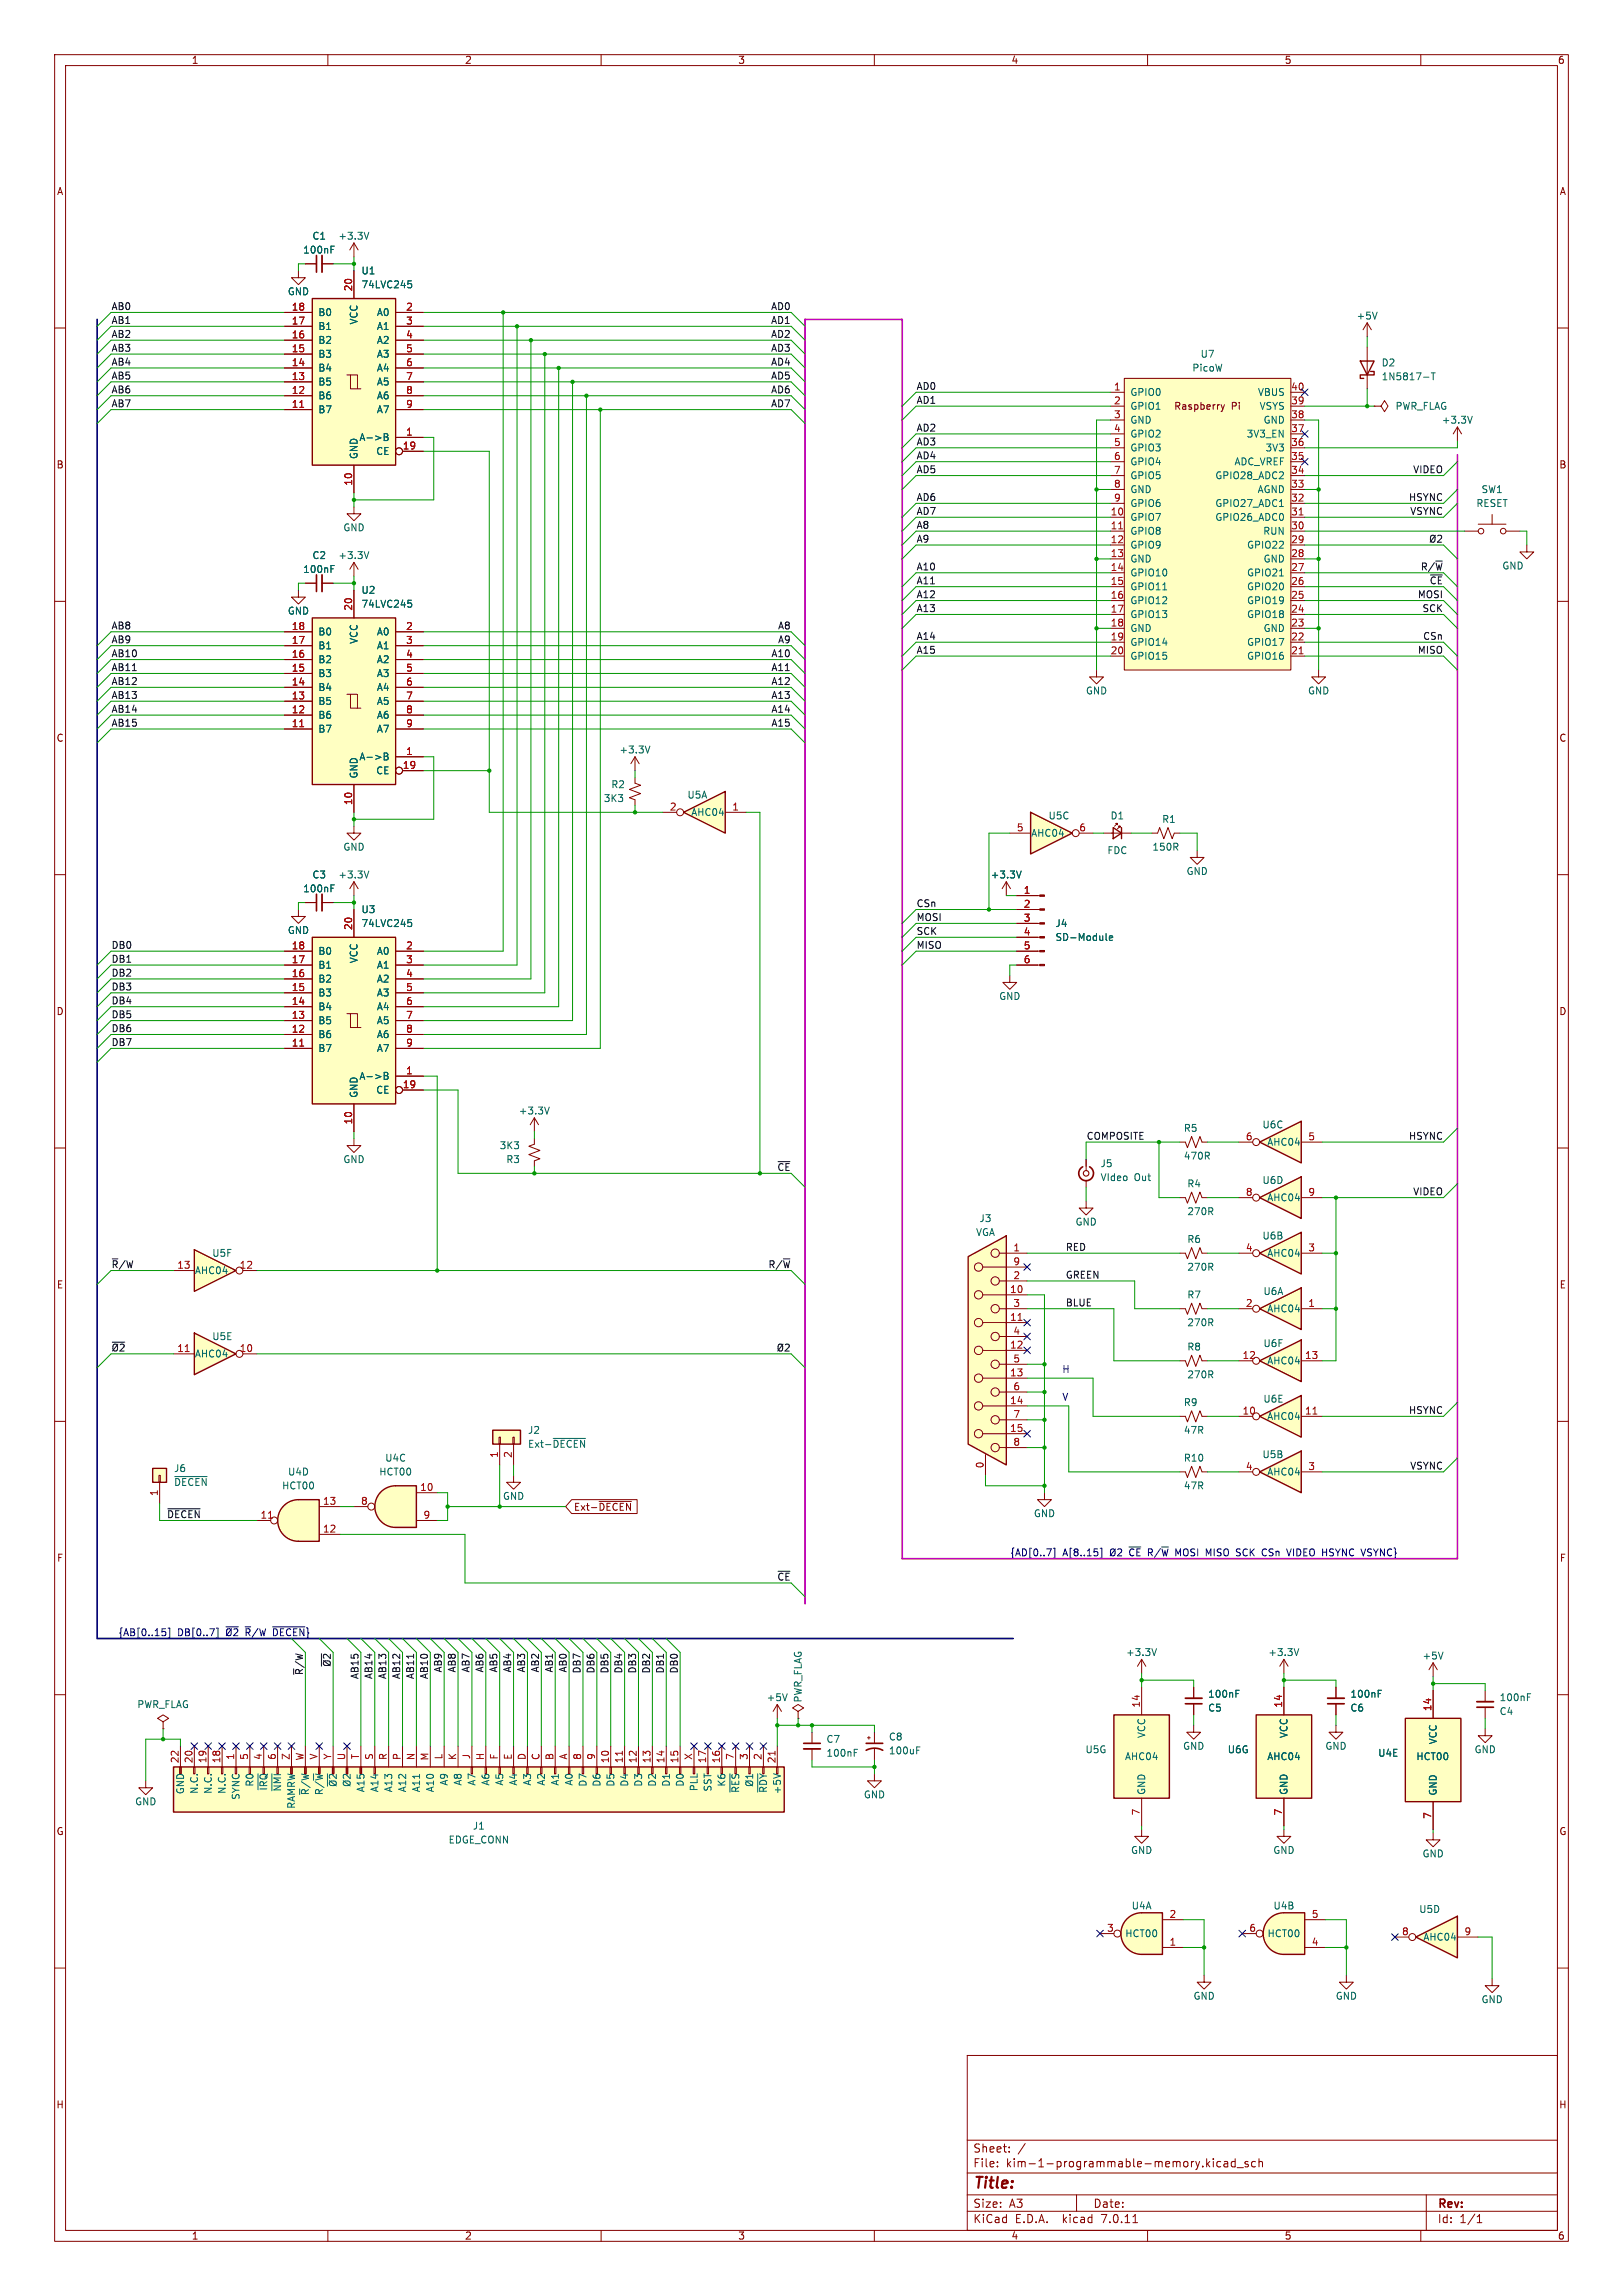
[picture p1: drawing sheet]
<svg xmlns="http://www.w3.org/2000/svg" width="297mm" height="420mm" viewBox="0 0 297 420" stroke-linecap="round" stroke-linejoin="round" font-family="sans-serif">
<defs><g id="words">
<text font-size="2.8" fill="#840000" x="178" y="400.9">Title:</text>
<g font-size="2.1" fill="#840000">
<text x="178" y="394">Sheet:</text>
<text x="178" y="396.7">File:</text>
<text x="184.1" y="396.7">kim-1-programmable-memory.kicad_sch</text>
<text x="178" y="406.9">KiCad</text>
<text x="178" y="404.1">Size:</text>
<text x="184.7" y="404.1">A3</text>
<text x="185.7" y="406.9">E.D.A.</text>
<text x="194.6" y="406.9">kicad</text>
<text x="200" y="404.1">Date:</text>
<text x="201.8" y="406.9">7.0.11</text>
<text x="263" y="404.3">Rev:</text>
<text x="263" y="406.9">Id:</text>
<text x="267.1" y="406.9">1/1</text>
</g>
<g font-size="1.8" fill="#840000">
<text x="35" y="11.9">1</text>
<text x="85" y="11.9">2</text>
<text x="135" y="11.9">3</text>
<text x="185" y="11.9">4</text>
<text x="235" y="11.9">5</text>
<text x="285" y="11.9">6</text>
<text x="10.3" y="35.9">A</text>
<text x="285.3" y="35.9">A</text>
<text x="214.8" y="75.2">Raspberry</text>
<text x="225.3" y="75.2">Pi</text>
<text x="10.3" y="85.9">B</text>
<text x="285.3" y="85.9">B</text>
<text x="10.3" y="135.9">C</text>
<text x="285.3" y="135.9">C</text>
<text x="10.3" y="185.9">D</text>
<text x="285.3" y="185.9">D</text>
<text x="10.3" y="235.9">E</text>
<text x="285.3" y="235.9">E</text>
<text x="104.9" y="276.5">Ext-~{DECEN}</text>
<text x="10.3" y="285.9">F</text>
<text x="285.3" y="285.9">F</text>
<text x="10.3" y="335.9">G</text>
<text x="285.3" y="335.9">G</text>
<text x="10.2" y="385.9">H</text>
<text x="285.2" y="385.9">H</text>
<text x="35" y="409.9">1</text>
<text x="85" y="409.9">2</text>
<text x="135" y="409.9">3</text>
<text x="185" y="409.9">4</text>
<text x="235" y="409.9">5</text>
<text x="285" y="409.9">6</text>
</g>
<g font-size="1.8" fill="#006464">
<text x="55.4" y="46.6">100nF</text>
<text x="57.1" y="44">C1</text>
<text x="61.8" y="44">+3.3V</text>
<text x="66" y="50.4">U1</text>
<text x="66" y="52.9">74LVC245</text>
<text x="52.6" y="54.2">GND</text>
<text x="58.2" y="58">B0</text>
<text x="65.6" y="59.5" transform="rotate(-90 65.6 59.5)">VCC</text>
<text x="68.9" y="58">A0</text>
<text x="248.2" y="58.6">+5V</text>
<text x="58.2" y="65.6">B3</text>
<text x="58.2" y="63.1">B2</text>
<text x="58.2" y="60.6">B1</text>
<text x="68.9" y="60.6">A1</text>
<text x="68.9" y="63.1">A2</text>
<text x="68.9" y="65.6">A3</text>
<text x="219.6" y="65.6">U7</text>
<text x="58.2" y="70.7">B5</text>
<text x="58.2" y="68.2">B4</text>
<text x="68.9" y="68.2">A4</text>
<text x="68.9" y="70.7">A5</text>
<text x="218.1" y="68.2">PicoW</text>
<text x="252.7" y="67.2">D2</text>
<text x="252.7" y="69.8">1N5817-T</text>
<text x="58.2" y="75.8">B7</text>
<text x="58.2" y="73.3">B6</text>
<text x="68.9" y="73.3">A6</text>
<text x="68.9" y="75.8">A7</text>
<text x="206.8" y="72.6">GPIO0</text>
<text x="206.8" y="75.2">GPIO1</text>
<text x="206.8" y="77.7">GND</text>
<text x="230.1" y="72.6">VBUS</text>
<text x="230.4" y="75.2">VSYS</text>
<text x="231.1" y="77.7">GND</text>
<text x="255.3" y="75.2">PWR_FLAG</text>
<text x="263.8" y="77.7">+3.3V</text>
<text x="65.7" y="80.9">A-&gt;B</text>
<text x="68.8" y="83.4">CE</text>
<text x="206.8" y="80.2">GPIO2</text>
<text x="206.8" y="82.8">GPIO3</text>
<text x="228" y="80.2">3V3_EN</text>
<text x="231.5" y="82.8">3V3</text>
<text x="65.6" y="84.1" transform="rotate(-90 65.6 84.1)">GND</text>
<text x="206.8" y="85.3">GPIO4</text>
<text x="206.8" y="87.9">GPIO5</text>
<text x="222.3" y="87.9">GPIO28_ADC2</text>
<text x="225.8" y="85.3">ADC_VREF</text>
<text x="206.8" y="95.5">GPIO7</text>
<text x="206.8" y="90.4">GND</text>
<text x="206.8" y="92.9">GPIO6</text>
<text x="222.3" y="95.5">GPIO26_ADC0</text>
<text x="222.3" y="92.9">GPIO27_ADC1</text>
<text x="230" y="90.4">AGND</text>
<text x="270.1" y="92.9">RESET</text>
<text x="271" y="90.4">SW1</text>
<text x="62.7" y="97.4">GND</text>
<text x="206.8" y="98">GPIO8</text>
<text x="206.8" y="100.6">GPIO9</text>
<text x="228.1" y="100.6">GPIO22</text>
<text x="231.1" y="98">RUN</text>
<text x="55.4" y="105">100nF</text>
<text x="57.1" y="102.5">C2</text>
<text x="61.8" y="102.5">+3.3V</text>
<text x="206.8" y="103.1">GND</text>
<text x="206.8" y="105.6">GPIO10</text>
<text x="228.1" y="105.6">GPIO21</text>
<text x="231.1" y="103.1">GND</text>
<text x="274.8" y="104.4">GND</text>
<text x="52.6" y="112.6">GND</text>
<text x="66" y="108.8">U2</text>
<text x="66" y="111.4">74LVC245</text>
<text x="206.8" y="108.2">GPIO11</text>
<text x="206.8" y="110.7">GPIO12</text>
<text x="206.8" y="113.3">GPIO13</text>
<text x="228.1" y="113.3">GPIO18</text>
<text x="228.1" y="110.7">GPIO19</text>
<text x="228.1" y="108.2">GPIO20</text>
<text x="58.2" y="119">B1</text>
<text x="58.2" y="116.4">B0</text>
<text x="65.6" y="117.9" transform="rotate(-90 65.6 117.9)">VCC</text>
<text x="68.9" y="116.4">A0</text>
<text x="68.9" y="119">A1</text>
<text x="206.8" y="115.8">GND</text>
<text x="206.8" y="118.3">GPIO14</text>
<text x="228.1" y="118.3">GPIO17</text>
<text x="231.1" y="115.8">GND</text>
<text x="58.2" y="124.1">B3</text>
<text x="58.2" y="121.5">B2</text>
<text x="68.9" y="121.5">A2</text>
<text x="68.9" y="124.1">A3</text>
<text x="206.8" y="120.9">GPIO15</text>
<text x="228.1" y="120.9">GPIO16</text>
<text x="58.2" y="131.7">B6</text>
<text x="58.2" y="129.1">B5</text>
<text x="58.2" y="126.6">B4</text>
<text x="68.9" y="126.6">A4</text>
<text x="68.9" y="129.1">A5</text>
<text x="68.9" y="131.7">A6</text>
<text x="198.6" y="127.2">GND</text>
<text x="239.3" y="127.2">GND</text>
<text x="58.2" y="134.2">B7</text>
<text x="68.9" y="134.2">A7</text>
<text x="65.6" y="142.5" transform="rotate(-90 65.6 142.5)">GND</text>
<text x="65.7" y="139.3">A-&gt;B</text>
<text x="68.8" y="141.8">CE</text>
<text x="113.3" y="138">+3.3V</text>
<text x="110.4" y="146.9">3K3</text>
<text x="111.8" y="144.4">R2</text>
<text x="125.7" y="146.3">U5A</text>
<text x="126.4" y="149.5">AHC04</text>
<text x="62.7" y="155.8">GND</text>
<text x="188.6" y="153.3">AHC04</text>
<text x="191.8" y="150.1">U5C</text>
<text x="203.1" y="150.1">D1</text>
<text x="210.8" y="155.8">150R</text>
<text x="212.6" y="150.7">R1</text>
<text x="57.1" y="160.9">C3</text>
<text x="61.8" y="160.9">+3.3V</text>
<text x="181.2" y="160.9">+3.3V</text>
<text x="202.6" y="156.4">FDC</text>
<text x="217" y="160.2">GND</text>
<text x="55.4" y="163.4">100nF</text>
<text x="66" y="167.2">U3</text>
<text x="52.6" y="171">GND</text>
<text x="66" y="169.8">74LVC245</text>
<text x="193" y="169.8">J4</text>
<text x="193" y="172.3">SD-Module</text>
<text x="58.2" y="179.9">B2</text>
<text x="58.2" y="177.4">B1</text>
<text x="58.2" y="174.9">B0</text>
<text x="65.6" y="176.3" transform="rotate(-90 65.6 176.3)">VCC</text>
<text x="68.9" y="174.9">A0</text>
<text x="68.9" y="177.4">A1</text>
<text x="68.9" y="179.9">A2</text>
<text x="58.2" y="185">B4</text>
<text x="58.2" y="182.5">B3</text>
<text x="68.9" y="182.5">A3</text>
<text x="68.9" y="185">A4</text>
<text x="182.7" y="183.1">GND</text>
<text x="58.2" y="190.1">B6</text>
<text x="58.2" y="187.6">B5</text>
<text x="68.9" y="187.6">A5</text>
<text x="68.9" y="190.1">A6</text>
<text x="58.2" y="192.6">B7</text>
<text x="65.7" y="197.7">A-&gt;B</text>
<text x="68.9" y="192.6">A7</text>
<text x="65.6" y="200.9" transform="rotate(-90 65.6 200.9)">GND</text>
<text x="68.8" y="200.3">CE</text>
<text x="94.8" y="204.1">+3.3V</text>
<text x="216.5" y="207.2">R5</text>
<text x="230.9" y="206.6">U6C</text>
<text x="231.8" y="209.8">AHC04</text>
<text x="62.7" y="213">GND</text>
<text x="91.3" y="210.4">3K3</text>
<text x="92.6" y="213">R3</text>
<text x="201.3" y="213.7">J5</text>
<text x="216.5" y="212.3">470R</text>
<text x="201.3" y="216.2">VIdeo</text>
<text x="207.6" y="216.2">Out</text>
<text x="217.2" y="217.4">R4</text>
<text x="230.9" y="216.8">U6D</text>
<text x="231.8" y="219.9">AHC04</text>
<text x="178.5" y="226.3">VGA</text>
<text x="179.1" y="223.7">J3</text>
<text x="196.7" y="224.4">GND</text>
<text x="217.2" y="222.5">270R</text>
<text x="217.2" y="227.6">R6</text>
<text x="230.9" y="226.9">U6B</text>
<text x="35.6" y="233.3">AHC04</text>
<text x="38.7" y="230.1">U5F</text>
<text x="217.2" y="232.6">270R</text>
<text x="231.8" y="230.1">AHC04</text>
<text x="217.2" y="237.7">R7</text>
<text x="231.1" y="237.1">U6A</text>
<text x="38.7" y="245.3">U5E</text>
<text x="217.2" y="242.8">270R</text>
<text x="231.8" y="240.3">AHC04</text>
<text x="35.6" y="248.5">AHC04</text>
<text x="217.2" y="247.2">R8</text>
<text x="231.1" y="246.6">U6F</text>
<text x="231.8" y="249.8">AHC04</text>
<text x="216.5" y="257.4">R9</text>
<text x="217.2" y="252.3">270R</text>
<text x="231.1" y="256.8">U6E</text>
<text x="96.5" y="262.5">J2</text>
<text x="216.5" y="262.5">47R</text>
<text x="231.8" y="259.9">AHC04</text>
<text x="31.8" y="269.5">J6</text>
<text x="70.4" y="267.6">U4C</text>
<text x="96.5" y="265">Ext-~{DECEN}</text>
<text x="216.5" y="267.6">R10</text>
<text x="230.9" y="266.9">U5B</text>
<text x="31.8" y="272">~{DECEN}</text>
<text x="51.5" y="272.6">HCT00</text>
<text x="52.6" y="270.1">U4D</text>
<text x="69.3" y="270.1">HCT00</text>
<text x="91.9" y="274.5">GND</text>
<text x="216.5" y="272.6">47R</text>
<text x="231.8" y="270.1">AHC04</text>
<text x="189.1" y="277.7">GND</text>
<text x="206" y="303.1">+3.3V</text>
<text x="232" y="303.1">+3.3V</text>
<text x="260.2" y="303.8">+5V</text>
<text x="140.2" y="311.4">+5V</text>
<text x="146.9" y="311.5" transform="rotate(-90 146.9 311.5)">PWR_FLAG</text>
<text x="221" y="310.7">100nF</text>
<text x="247" y="310.7">100nF</text>
<text x="274.3" y="311.4">100nF</text>
<text x="25" y="312.6">PWR_FLAG</text>
<text x="221" y="313.3">C5</text>
<text x="247" y="313.3">C6</text>
<text x="274.3" y="313.9">C4</text>
<text x="151.1" y="319">C7</text>
<text x="151.1" y="321.5">100nF</text>
<text x="162.6" y="318.6">C8</text>
<text x="162.6" y="321.1">100uF</text>
<text x="198.5" y="320.9">U5G</text>
<text x="205.8" y="322.2">AHC04</text>
<text x="209.8" y="318" transform="rotate(-90 209.8 318)">VCC</text>
<text x="216.4" y="320.3">GND</text>
<text x="224.6" y="320.9">U6G</text>
<text x="231.8" y="322.2">AHC04</text>
<text x="235.8" y="318" transform="rotate(-90 235.8 318)">VCC</text>
<text x="242.4" y="320.3">GND</text>
<text x="252.1" y="321.5">U4E</text>
<text x="259.1" y="322.2">HCT00</text>
<text x="263.1" y="319.2" transform="rotate(-90 263.1 319.2)">VCC</text>
<text x="269.7" y="320.9">GND</text>
<text x="33.9" y="328.3" transform="rotate(-90 33.9 328.3)">GND</text>
<text x="36.4" y="328.2" transform="rotate(-90 36.4 328.2)">N.C.</text>
<text x="39" y="328.2" transform="rotate(-90 39 328.2)">N.C.</text>
<text x="41.5" y="328.2" transform="rotate(-90 41.5 328.2)">N.C.</text>
<text x="44" y="329.3" transform="rotate(-90 44 329.3)">SYNC</text>
<text x="46.6" y="326.9" transform="rotate(-90 46.6 326.9)">R0</text>
<text x="49.1" y="327.6" transform="rotate(-90 49.1 327.6)">~{IRQ}</text>
<text x="51.7" y="327.8" transform="rotate(-90 51.7 327.8)">~{NMI}</text>
<text x="56.7" y="328.5" transform="rotate(-90 56.7 328.5)">~{R}/W</text>
<text x="59.3" y="328.5" transform="rotate(-90 59.3 328.5)">R/~{W}</text>
<text x="66.9" y="327.9" transform="rotate(-90 66.9 327.9)">A15</text>
<text x="69.4" y="327.9" transform="rotate(-90 69.4 327.9)">A14</text>
<text x="72" y="327.9" transform="rotate(-90 72 327.9)">A13</text>
<text x="74.5" y="327.9" transform="rotate(-90 74.5 327.9)">A12</text>
<text x="77.1" y="327.9" transform="rotate(-90 77.1 327.9)">A11</text>
<text x="79.6" y="327.9" transform="rotate(-90 79.6 327.9)">A10</text>
<text x="82.1" y="326.7" transform="rotate(-90 82.1 326.7)">A9</text>
<text x="84.7" y="326.7" transform="rotate(-90 84.7 326.7)">A8</text>
<text x="87.2" y="326.7" transform="rotate(-90 87.2 326.7)">A7</text>
<text x="89.8" y="326.7" transform="rotate(-90 89.8 326.7)">A6</text>
<text x="92.3" y="326.7" transform="rotate(-90 92.3 326.7)">A5</text>
<text x="94.8" y="326.7" transform="rotate(-90 94.8 326.7)">A4</text>
<text x="97.4" y="326.7" transform="rotate(-90 97.4 326.7)">A3</text>
<text x="99.9" y="326.7" transform="rotate(-90 99.9 326.7)">A2</text>
<text x="102.5" y="326.7" transform="rotate(-90 102.5 326.7)">A1</text>
<text x="105" y="326.7" transform="rotate(-90 105 326.7)">A0</text>
<text x="107.5" y="326.9" transform="rotate(-90 107.5 326.9)">D7</text>
<text x="110.1" y="326.9" transform="rotate(-90 110.1 326.9)">D6</text>
<text x="112.6" y="326.9" transform="rotate(-90 112.6 326.9)">D5</text>
<text x="115.2" y="326.9" transform="rotate(-90 115.2 326.9)">D4</text>
<text x="117.7" y="326.9" transform="rotate(-90 117.7 326.9)">D3</text>
<text x="120.2" y="326.9" transform="rotate(-90 120.2 326.9)">D2</text>
<text x="122.8" y="326.9" transform="rotate(-90 122.8 326.9)">D1</text>
<text x="125.3" y="326.9" transform="rotate(-90 125.3 326.9)">D0</text>
<text x="127.9" y="327.8" transform="rotate(-90 127.9 327.8)">PLL</text>
<text x="130.4" y="327.8" transform="rotate(-90 130.4 327.8)">SST</text>
<text x="132.9" y="326.9" transform="rotate(-90 132.9 326.9)">K6</text>
<text x="135.5" y="328.1" transform="rotate(-90 135.5 328.1)">~{RES}</text>
<text x="140.6" y="328.1" transform="rotate(-90 140.6 328.1)">~{RDY}</text>
<text x="143.1" y="328.3" transform="rotate(-90 143.1 328.3)">+5V</text>
<text x="158" y="329.2">GND</text>
<text x="209.8" y="328.4" transform="rotate(-90 209.8 328.4)">GND</text>
<text x="235.8" y="328.4" transform="rotate(-90 235.8 328.4)">GND</text>
<text x="263.1" y="328.5" transform="rotate(-90 263.1 328.5)">GND</text>
<text x="24.6" y="330.4">GND</text>
<text x="54.2" y="331" transform="rotate(-90 54.2 331)">RAMRW</text>
<text x="86.4" y="334.9">J1</text>
<text x="82" y="337.4">EDGE_CONN</text>
<text x="206.9" y="339.3">GND</text>
<text x="232.9" y="339.3">GND</text>
<text x="260.2" y="340">GND</text>
<text x="207" y="349.5">U4A</text>
<text x="232.9" y="349.5">U4B</text>
<text x="259.6" y="350.1">U5D</text>
<text x="205.8" y="354.6">HCT00</text>
<text x="231.9" y="354.6">HCT00</text>
<text x="260.4" y="355.2">AHC04</text>
<text x="218.3" y="366">GND</text>
<text x="244.3" y="366">GND</text>
<text x="271" y="366.6">GND</text>
</g>
<g font-size="1.8" fill="#a90000">
<text x="64.5" y="53.4" transform="rotate(-90 64.5 53.4)">20</text>
<text x="53.3" y="59.4">17</text>
<text x="53.3" y="56.9">18</text>
<text x="74.2" y="56.9">2</text>
<text x="74.2" y="59.4">3</text>
<text x="53.3" y="64.5">15</text>
<text x="53.3" y="62">16</text>
<text x="74.2" y="62">4</text>
<text x="74.2" y="64.5">5</text>
<text x="53.3" y="69.6">13</text>
<text x="53.3" y="67.1">14</text>
<text x="74.2" y="67.1">6</text>
<text x="74.2" y="69.6">7</text>
<text x="203.8" y="71.5">1</text>
<text x="236.2" y="71.5">40</text>
<text x="53.3" y="74.7">11</text>
<text x="53.3" y="72.1">12</text>
<text x="74.2" y="72.1">8</text>
<text x="74.2" y="74.7">9</text>
<text x="203.8" y="74">2</text>
<text x="203.8" y="76.6">3</text>
<text x="236.2" y="76.6">38</text>
<text x="236.2" y="74">39</text>
<text x="73.6" y="82.3">19</text>
<text x="74.2" y="79.8">1</text>
<text x="203.8" y="79.1">4</text>
<text x="203.8" y="81.7">5</text>
<text x="236.2" y="81.7">36</text>
<text x="236.2" y="79.1">37</text>
<text x="64.5" y="88.9" transform="rotate(-90 64.5 88.9)">10</text>
<text x="203.8" y="84.2">6</text>
<text x="203.8" y="86.7">7</text>
<text x="203.8" y="89.3">8</text>
<text x="236.2" y="89.3">33</text>
<text x="236.2" y="86.7">34</text>
<text x="236.2" y="84.2">35</text>
<text x="203.2" y="94.4">10</text>
<text x="203.8" y="91.8">9</text>
<text x="236.2" y="94.4">31</text>
<text x="236.2" y="91.8">32</text>
<text x="203.2" y="96.9">11</text>
<text x="203.2" y="99.4">12</text>
<text x="203.2" y="102">13</text>
<text x="236.2" y="102">28</text>
<text x="236.2" y="99.4">29</text>
<text x="236.2" y="96.9">30</text>
<text x="203.2" y="104.5">14</text>
<text x="203.2" y="107.1">15</text>
<text x="236.2" y="107.1">26</text>
<text x="236.2" y="104.5">27</text>
<text x="64.5" y="111.8" transform="rotate(-90 64.5 111.8)">20</text>
<text x="203.2" y="109.6">16</text>
<text x="203.2" y="112.1">17</text>
<text x="236.2" y="112.1">24</text>
<text x="236.2" y="109.6">25</text>
<text x="53.3" y="117.9">17</text>
<text x="53.3" y="115.3">18</text>
<text x="74.2" y="115.3">2</text>
<text x="74.2" y="117.9">3</text>
<text x="203.2" y="114.7">18</text>
<text x="203.2" y="117.2">19</text>
<text x="203.2" y="119.8">20</text>
<text x="236.2" y="119.8">21</text>
<text x="236.2" y="117.2">22</text>
<text x="236.2" y="114.7">23</text>
<text x="53.3" y="125.5">14</text>
<text x="53.3" y="122.9">15</text>
<text x="53.3" y="120.4">16</text>
<text x="74.2" y="120.4">4</text>
<text x="74.2" y="122.9">5</text>
<text x="74.2" y="125.5">6</text>
<text x="53.3" y="130.6">12</text>
<text x="53.3" y="128">13</text>
<text x="74.2" y="128">7</text>
<text x="74.2" y="130.6">8</text>
<text x="53.3" y="133.1">11</text>
<text x="74.2" y="133.1">9</text>
<text x="73.6" y="140.7">19</text>
<text x="74.2" y="138.2">1</text>
<text x="64.5" y="147.4" transform="rotate(-90 64.5 147.4)">10</text>
<text x="122.5" y="148.3">2</text>
<text x="133.9" y="148.3">1</text>
<text x="186" y="152.1">5</text>
<text x="197.4" y="152.1">6</text>
<text x="187.3" y="163.6">1</text>
<text x="187.3" y="166.1">2</text>
<text x="53.3" y="173.7">18</text>
<text x="64.5" y="170.2" transform="rotate(-90 64.5 170.2)">20</text>
<text x="74.2" y="173.7">2</text>
<text x="187.3" y="168.7">3</text>
<text x="187.3" y="171.2">4</text>
<text x="187.3" y="173.7">5</text>
<text x="53.3" y="178.8">16</text>
<text x="53.3" y="176.3">17</text>
<text x="74.2" y="176.3">3</text>
<text x="74.2" y="178.8">4</text>
<text x="187.3" y="176.3">6</text>
<text x="53.3" y="183.9">14</text>
<text x="53.3" y="181.4">15</text>
<text x="74.2" y="181.4">5</text>
<text x="74.2" y="183.9">6</text>
<text x="53.3" y="191.5">11</text>
<text x="53.3" y="189">12</text>
<text x="53.3" y="186.4">13</text>
<text x="74.2" y="186.4">7</text>
<text x="74.2" y="189">8</text>
<text x="74.2" y="191.5">9</text>
<text x="74.2" y="196.6">1</text>
<text x="73.6" y="199.1">19</text>
<text x="64.5" y="205.8" transform="rotate(-90 64.5 205.8)">10</text>
<text x="227.9" y="208.7">6</text>
<text x="239.3" y="208.7">5</text>
<text x="227.9" y="218.8">8</text>
<text x="239.3" y="218.8">9</text>
<text x="32.3" y="232.2">13</text>
<text x="43.8" y="232.2">12</text>
<text x="185.3" y="229">1</text>
<text x="185.3" y="231.5">9</text>
<text x="227.9" y="229">4</text>
<text x="239.3" y="229">3</text>
<text x="184.7" y="236.6">10</text>
<text x="185.3" y="234.1">2</text>
<text x="185.3" y="239.1">3</text>
<text x="227.9" y="239.1">2</text>
<text x="239.3" y="239.1">1</text>
<text x="184.7" y="241.7">11</text>
<text x="185.3" y="244.2">4</text>
<text x="32.3" y="247.4">11</text>
<text x="43.8" y="247.4">10</text>
<text x="184.7" y="246.8">12</text>
<text x="184.7" y="251.8">13</text>
<text x="185.3" y="249.3">5</text>
<text x="227.3" y="248.7">12</text>
<text x="238.7" y="248.7">13</text>
<text x="184.7" y="256.9">14</text>
<text x="185.3" y="254.4">6</text>
<text x="184.7" y="262">15</text>
<text x="185.3" y="259.5">7</text>
<text x="227.3" y="258.8">10</text>
<text x="238.7" y="258.8">11</text>
<text x="91.2" y="266.8" transform="rotate(-90 91.2 266.8)">1</text>
<text x="93.7" y="266.8" transform="rotate(-90 93.7 266.8)">2</text>
<text x="180.1" y="268.7" transform="rotate(-90 180.1 268.7)">0</text>
<text x="185.3" y="264.5">8</text>
<text x="227.9" y="269">4</text>
<text x="239.3" y="269">3</text>
<text x="29" y="273.8" transform="rotate(-90 29 273.8)">1</text>
<text x="59" y="275.3">13</text>
<text x="66" y="275.3">8</text>
<text x="76.8" y="272.8">10</text>
<text x="47.6" y="277.9">11</text>
<text x="59" y="280.4">12</text>
<text x="77.4" y="277.9">9</text>
<text x="208.7" y="312.5" transform="rotate(-90 208.7 312.5)">14</text>
<text x="234.7" y="312.5" transform="rotate(-90 234.7 312.5)">14</text>
<text x="262" y="313.1" transform="rotate(-90 262 313.1)">14</text>
<text x="32.8" y="322.6" transform="rotate(-90 32.8 322.6)">22</text>
<text x="35.3" y="322.6" transform="rotate(-90 35.3 322.6)">20</text>
<text x="37.8" y="322.6" transform="rotate(-90 37.8 322.6)">19</text>
<text x="40.4" y="322.6" transform="rotate(-90 40.4 322.6)">18</text>
<text x="42.9" y="322" transform="rotate(-90 42.9 322)">1</text>
<text x="45.5" y="322" transform="rotate(-90 45.5 322)">5</text>
<text x="48" y="322" transform="rotate(-90 48 322)">4</text>
<text x="50.5" y="322" transform="rotate(-90 50.5 322)">6</text>
<text x="53.1" y="322" transform="rotate(-90 53.1 322)">Z</text>
<text x="55.6" y="322.1" transform="rotate(-90 55.6 322.1)">W</text>
<text x="58.2" y="322" transform="rotate(-90 58.2 322)">V</text>
<text x="60.7" y="322" transform="rotate(-90 60.7 322)">Y</text>
<text x="63.2" y="322.1" transform="rotate(-90 63.2 322.1)">U</text>
<text x="65.8" y="321.9" transform="rotate(-90 65.8 321.9)">T</text>
<text x="68.3" y="322" transform="rotate(-90 68.3 322)">S</text>
<text x="70.9" y="322" transform="rotate(-90 70.9 322)">R</text>
<text x="73.4" y="322" transform="rotate(-90 73.4 322)">P</text>
<text x="75.9" y="322.1" transform="rotate(-90 75.9 322.1)">N</text>
<text x="78.5" y="322.1" transform="rotate(-90 78.5 322.1)">M</text>
<text x="81" y="321.9" transform="rotate(-90 81 321.9)">L</text>
<text x="83.6" y="322" transform="rotate(-90 83.6 322)">K</text>
<text x="86.1" y="321.9" transform="rotate(-90 86.1 321.9)">J</text>
<text x="88.6" y="322.1" transform="rotate(-90 88.6 322.1)">H</text>
<text x="91.2" y="322" transform="rotate(-90 91.2 322)">F</text>
<text x="93.7" y="322" transform="rotate(-90 93.7 322)">E</text>
<text x="96.3" y="322" transform="rotate(-90 96.3 322)">D</text>
<text x="98.8" y="322" transform="rotate(-90 98.8 322)">C</text>
<text x="101.3" y="322" transform="rotate(-90 101.3 322)">B</text>
<text x="103.9" y="322" transform="rotate(-90 103.9 322)">A</text>
<text x="106.4" y="322" transform="rotate(-90 106.4 322)">8</text>
<text x="109" y="322" transform="rotate(-90 109 322)">9</text>
<text x="111.5" y="322.6" transform="rotate(-90 111.5 322.6)">10</text>
<text x="114" y="322.6" transform="rotate(-90 114 322.6)">11</text>
<text x="116.6" y="322.6" transform="rotate(-90 116.6 322.6)">12</text>
<text x="119.1" y="322.6" transform="rotate(-90 119.1 322.6)">13</text>
<text x="121.7" y="322.6" transform="rotate(-90 121.7 322.6)">14</text>
<text x="124.2" y="322.6" transform="rotate(-90 124.2 322.6)">15</text>
<text x="126.7" y="322" transform="rotate(-90 126.7 322)">X</text>
<text x="129.3" y="322.6" transform="rotate(-90 129.3 322.6)">17</text>
<text x="131.8" y="322.6" transform="rotate(-90 131.8 322.6)">16</text>
<text x="134.4" y="322" transform="rotate(-90 134.4 322)">7</text>
<text x="136.9" y="322" transform="rotate(-90 136.9 322)">3</text>
<text x="139.4" y="322" transform="rotate(-90 139.4 322)">2</text>
<text x="142" y="322.6" transform="rotate(-90 142 322.6)">21</text>
<text x="208.7" y="332.2" transform="rotate(-90 208.7 332.2)">7</text>
<text x="234.7" y="332.2" transform="rotate(-90 234.7 332.2)">7</text>
<text x="262" y="332.8" transform="rotate(-90 262 332.8)">7</text>
<text x="202.5" y="353.4">3</text>
<text x="213.9" y="350.9">2</text>
<text x="228.5" y="353.4">6</text>
<text x="240" y="350.9">5</text>
<text x="213.9" y="356">1</text>
<text x="240" y="356">4</text>
<text x="256.5" y="354.1">8</text>
<text x="267.9" y="354.1">9</text>
</g>
<g font-size="1.8" fill="#0f0f0f">
<text x="20.3" y="59.3">AB1</text>
<text x="20.3" y="56.8">AB0</text>
<text x="141" y="56.8">AD0</text>
<text x="141" y="59.3">AD1</text>
<text x="20.3" y="61.9">AB2</text>
<text x="20.3" y="64.4">AB3</text>
<text x="141" y="61.9">AD2</text>
<text x="141" y="64.4">AD3</text>
<text x="20.3" y="69.5">AB5</text>
<text x="20.3" y="67">AB4</text>
<text x="141" y="67">AD4</text>
<text x="141" y="69.5">AD5</text>
<text x="167.6" y="71.4">AD0</text>
<text x="20.3" y="74.6">AB7</text>
<text x="20.3" y="72">AB6</text>
<text x="141" y="72">AD6</text>
<text x="141" y="74.6">AD7</text>
<text x="167.6" y="73.9">AD1</text>
<text x="167.6" y="81.6">AD3</text>
<text x="167.6" y="79">AD2</text>
<text x="167.6" y="86.6">AD5</text>
<text x="167.6" y="84.1">AD4</text>
<text x="258.5" y="86.6">VIDEO</text>
<text x="167.6" y="94.3">AD7</text>
<text x="167.6" y="91.7">AD6</text>
<text x="257.7" y="91.7">HSYNC</text>
<text x="258" y="94.3">VSYNC</text>
<text x="167.6" y="96.8">A8</text>
<text x="167.6" y="99.3">A9</text>
<text x="167.6" y="104.4">A10</text>
<text x="167.6" y="107">A11</text>
<text x="259.9" y="104.4">R/~{W}</text>
<text x="261.5" y="107">~{CE}</text>
<text x="167.6" y="109.5">A12</text>
<text x="167.6" y="112">A13</text>
<text x="259.4" y="109.5">MOSI</text>
<text x="260.2" y="112">SCK</text>
<text x="20.3" y="115.2">AB8</text>
<text x="20.3" y="117.8">AB9</text>
<text x="142.3" y="115.2">A8</text>
<text x="142.3" y="117.8">A9</text>
<text x="167.6" y="119.7">A15</text>
<text x="167.6" y="117.1">A14</text>
<text x="259.4" y="119.7">MISO</text>
<text x="260.3" y="117.1">CSn</text>
<text x="20.3" y="122.8">AB11</text>
<text x="20.3" y="125.4">AB12</text>
<text x="20.3" y="120.3">AB10</text>
<text x="141.1" y="125.4">A12</text>
<text x="141.1" y="122.8">A11</text>
<text x="141.1" y="120.3">A10</text>
<text x="20.3" y="130.5">AB14</text>
<text x="20.3" y="127.9">AB13</text>
<text x="141.1" y="130.5">A14</text>
<text x="141.1" y="127.9">A13</text>
<text x="20.3" y="133">AB15</text>
<text x="141.1" y="133">A15</text>
<text x="167.6" y="166">CSn</text>
<text x="20.3" y="173.6">DB0</text>
<text x="167.6" y="168.6">MOSI</text>
<text x="167.6" y="173.6">MISO</text>
<text x="167.6" y="171.1">SCK</text>
<text x="20.3" y="176.2">DB1</text>
<text x="20.3" y="178.7">DB2</text>
<text x="20.3" y="181.3">DB3</text>
<text x="20.3" y="183.8">DB4</text>
<text x="20.3" y="191.4">DB7</text>
<text x="20.3" y="186.3">DB5</text>
<text x="20.3" y="188.9">DB6</text>
<text x="198.8" y="208.6">COMPOSITE</text>
<text x="257.7" y="208.6">HSYNC</text>
<text x="142.2" y="214.3">~{CE}</text>
<text x="258.5" y="218.7">VIDEO</text>
<text x="20.3" y="232.1">~{R}/W</text>
<text x="140.5" y="232.1">R/~{W}</text>
<text x="194.9" y="234">GREEN</text>
<text x="194.9" y="228.9">RED</text>
<text x="194.9" y="239">BLUE</text>
<text x="257.7" y="258.7">HSYNC</text>
<text x="258" y="268.9">VSYNC</text>
<text x="30.5" y="277.8">~{DECEN}</text>
<text x="142.2" y="289.2">~{CE}</text>
<text x="55.5" y="306.5" transform="rotate(-90 55.5 306.5)">~{R}/W</text>
<text x="65.7" y="307.2" transform="rotate(-90 65.7 307.2)">AB15</text>
<text x="68.2" y="307.2" transform="rotate(-90 68.2 307.2)">AB14</text>
<text x="70.8" y="307.2" transform="rotate(-90 70.8 307.2)">AB13</text>
<text x="73.3" y="307.2" transform="rotate(-90 73.3 307.2)">AB12</text>
<text x="75.9" y="307.2" transform="rotate(-90 75.9 307.2)">AB11</text>
<text x="78.4" y="307.2" transform="rotate(-90 78.4 307.2)">AB10</text>
<text x="80.9" y="306" transform="rotate(-90 80.9 306)">AB9</text>
<text x="83.5" y="306" transform="rotate(-90 83.5 306)">AB8</text>
<text x="86" y="306" transform="rotate(-90 86 306)">AB7</text>
<text x="88.6" y="306" transform="rotate(-90 88.6 306)">AB6</text>
<text x="91.1" y="306" transform="rotate(-90 91.1 306)">AB5</text>
<text x="93.6" y="306" transform="rotate(-90 93.6 306)">AB4</text>
<text x="96.2" y="306" transform="rotate(-90 96.2 306)">AB3</text>
<text x="98.7" y="306" transform="rotate(-90 98.7 306)">AB2</text>
<text x="101.3" y="306" transform="rotate(-90 101.3 306)">AB1</text>
<text x="103.8" y="306" transform="rotate(-90 103.8 306)">AB0</text>
<text x="106.3" y="306.2" transform="rotate(-90 106.3 306.2)">DB7</text>
<text x="108.9" y="306.2" transform="rotate(-90 108.9 306.2)">DB6</text>
<text x="111.4" y="306.2" transform="rotate(-90 111.4 306.2)">DB5</text>
<text x="114" y="306.2" transform="rotate(-90 114 306.2)">DB4</text>
<text x="116.5" y="306.2" transform="rotate(-90 116.5 306.2)">DB3</text>
<text x="119" y="306.2" transform="rotate(-90 119 306.2)">DB2</text>
<text x="121.6" y="306.2" transform="rotate(-90 121.6 306.2)">DB1</text>
<text x="124.1" y="306.2" transform="rotate(-90 124.1 306.2)">DB0</text>
</g>
<g font-size="1.8" fill="#0000c2">
<text x="194.3" y="251.2">H</text>
<text x="194.3" y="256.3">V</text>
</g>
<g font-size="1.8" fill="#000084">
<text x="184.8" y="284.8">{AD[0..7]</text>
<text x="194.5" y="284.8">A[8..15]</text>
<text x="207" y="284.8">~{CE}</text>
<text x="210.6" y="284.8">R/~{W}MOSI</text>
<text x="221.6" y="284.8">MISO</text>
<text x="227.3" y="284.8">SCK</text>
<text x="232.3" y="284.8">CSn</text>
<text x="237.1" y="284.8">VIDEO HSYNC VSYNC}</text>
<text x="21.6" y="299.4">{AB[0..15]</text>
<text x="32.5" y="299.4">DB[0..7]</text>
<text x="45.2" y="299.4">~{R}/W</text>
</g>
</g></defs>
<g fill="none" stroke="#840000" stroke-width=".18">
<path d="M10 10h277v400h-277zM12 12h273v396h-273zM60 10v2M110 10v2M160 10v2M210 10v2M260 10v2M10 60h2M285 60h2M10 110h2M285 110h2M10 160h2"/>
<path d="M285 160h2M10 210h2M285 210h2M10 260h2M285 260h2M10 310h2M285 310h2M10 360h2M177 376h108v32h-108zM285 360h2M177 397.5h108M177 391.5h108"/>
<path d="M182.5 396.2v.2M182.5 395.4v.2M184.7 393.5v.2M184.7 392.7v.2M187.6 392.1l-1.3 1.9M222 394.9v.1M223.4 395.4h-.4l-.3 .3v.4l.1 .2h.6M224 395.4h.6l.1 1M224.7 395.7l-.5 .1a.29 .29 0 0 0-.2 .3 .29 .29 0 0 0 .2 .3l.5-.1M226 395.4h-.4l-.3 .3v.4l.2 .2h.5M226 394.9v1.5M226.4 396.5h1.1"/>
<path d="M228.4 395.4h-.4l-.2 .2 .1 .2 .5 .1v.4h-.6M229.7 395.4h-.4l-.3 .3v.4l.2 .2h.5M230.4 395.5l.2-.1h.4v1M230.4 394.9v1.5M60 408v2M110 408v2M160 408v2M177 404.5h108M177 401.5h108M197 401.5v3M207.3 406.6h.9M210 408v2"/>
<path d="M260 408v2M261 401.5v6.5M270.3 406.6h.9M270.3 405.5l.4-.4v1.5"/>
</g>
<path d="M230.5 248.9l7.6-3.8v7.6z" fill="#ffffc2"/>
<path d="M203.7 151.4l1.5 1-1.5 1zM205.2 151.4v2M230.5 248.9l7.6-3.8v7.6z" fill="none" stroke="#840000" stroke-width=".25"/>
<g fill="none" stroke="#840000" stroke-width=".18">
<path d="M203.2 71.8h2.5M203.2 74.3h2.5M203.2 76.8h2.5M203.2 79.4h2.5M205.7 69.2h30.5v53.4h-30.5zM223.5 74l.3 .9M223.8 74.9l-.3 .4M224.1 74l-.3 .9M236.2 71.8h2.6M236.2 74.3h2.6M236.2 76.8h2.6M236.2 79.4h2.6"/>
<path d="M203.2 94.6h2.5M203.2 97.2h2.5M203.2 99.7h2.5M203.2 92.1h2.5M203.2 89.5h2.5M203.2 87h2.5M203.2 84.5h2.5M203.2 81.9h2.5M236.2 94.6h2.6M236.2 97.2h2.6M236.2 99.7h2.6M236.2 92.1h2.6"/>
<path d="M236.2 89.5h2.6M236.2 87h2.6M236.2 84.5h2.6M236.2 81.9h2.6M203.2 102.2h2.5M203.2 104.8h2.5M203.2 107.3h2.5M203.2 109.9h2.5M203.2 112.4h2.5M203.2 114.9h2.5M203.2 117.5h2.5M236.2 102.2h2.6"/>
<path d="M236.2 104.8h2.6M236.2 107.3h2.6M236.2 109.9h2.6M236.2 112.4h2.6M236.2 114.9h2.6M236.2 117.5h2.6M203.2 120h2.5M236.2 120h2.6M201.9 152.4h5.1M204.5 150.9v-.3h-.3h.3l-.5 .5M205 151.4v-.3h-.3h.3l-.5 .5M210.8 152.4h1l.4-1 .8 2 .7-2 .8 2 .4-1h1"/>
<path d="M219.1 155.6v1.2h-1.3l1.3 1.3 1.2-1.3h-1.2M184.1 161.3l-.7 1.3M184.1 161.3v2.5M184.1 161.3l.8 1.3M97.8 208.3v1l-1 .4 2 .7-2 .8 2 .8-1 .3v1.1M226.7 248.9h2.5M238.1 248.9h3.8M29.8 315l1.1-.7-1.1-.6-1 .6 1 .7v1.2M29.8 316.2h.1M148.6 316.9v2M148.6 319.9v2M158.7 317.9h.6"/>
<path d="M159 317.6v.5M160 316.9v2M160 319.9v2"/>
<circle cx="229.9" cy="248.9" r=".63"/>
</g>
<path d="M205.7 69.2h30.5v53.4h-30.5z" fill="#ffffc2" stroke="#ffffc2" stroke-width=".18"/>
<path d="M204.7 96.7h.7M237.7 94.2h.8M237.7 119.6h.8" fill="none" stroke="#a90000" stroke-width=".18"/>
<path d="M234.1 92.7h.8M212.8 107.9h.7M234.1 105.4h.8M186.9 159.3l-.5 1.3M156.3 320h.6M167.8 319.6h.6M156.3 320.6h.4M167.8 320.2h.4" fill="none" stroke="#006464" stroke-width=".18"/>
<path d="M147.1 319.9h3" fill="none" stroke="#840000" stroke-width=".33"/>
<path d="M147.1 318.9h3M158.5 318.9h3M158.5 320.2a3.2 3.2 0 0 1 3 0" fill="none" stroke="#840000" stroke-width=".3"/>
<path d="M188.6 148.6l7.6 3.8-7.6 3.8z" fill="#ffffc2"/>
<path d="M188.6 148.6l7.6 3.8-7.6 3.8z" fill="none" stroke="#840000" stroke-width=".25"/>
<g fill="none" stroke="#840000" stroke-width=".18">
<path d="M64.8 92.7v1.3h-1.3l1.3 1.3 1.2-1.3h-1.2M200.7 122.6v1.2h1.2l-1.2 1.3-1.3-1.3h1.3M241.3 122.6v1.2h1.3l-1.3 1.3-1.3-1.3h1.3M184.8 152.4h3.8M197.5 152.4h2.5M54.6 166.4v1.2h1.3l-1.3 1.3-1.3-1.3h1.3M64.8 161.3l-.8 1.3M64.8 161.3v2.5M64.8 161.3l.7 1.3M215.9 219.1h1l.4 1 .8-2 .7 2 .8-2 .4 1h1M215.9 229.2h1l.4 1.1 .8-2.1 .7 2.1 .8-2.1 .4 1h1M26.7 325.8v1.2h1.2l-1.2 1.3-1.3-1.3h1.3"/>
<circle cx="196.8" cy="152.4" r=".63"/>
</g>
<path d="M67.5 159.3l-.4 1.3" fill="none" stroke="#006464" stroke-width=".18"/>
<path d="M230.5 219.1l7.6-3.8v7.6z" fill="#ffffc2"/>
<path d="M230.5 219.1l7.6-3.8v7.6z" fill="none" stroke="#840000" stroke-width=".25"/>
<g fill="none" stroke="#840000" stroke-width=".18">
<path d="M226.7 219.1h2.5M238.1 219.1h3.8"/>
<circle cx="229.9" cy="219.1" r=".63"/>
</g>
<path d="M125.1 148.6l7.6-3.8v7.6z" fill="#ffffc2"/>
<path d="M125.1 148.6l7.6-3.8v7.6z" fill="none" stroke="#840000" stroke-width=".25"/>
<g fill="none" stroke="#840000" stroke-width=".18">
<path d="M121.3 148.6h2.5M132.7 148.6h3.8M97.8 204.5l-.8 1.2M97.8 204.5v2.5M97.8 204.5l.8 1.2"/>
<circle cx="124.5" cy="148.6" r=".63"/>
</g>
<path d="M100.5 202.5l-.4 1.3" fill="none" stroke="#006464" stroke-width=".18"/>
<path d="M230.5 239.4l7.6-3.8v7.6z" fill="#ffffc2"/>
<path d="M230.5 239.4l7.6-3.8v7.6z" fill="none" stroke="#840000" stroke-width=".25"/>
<g fill="none" stroke="#840000" stroke-width=".18">
<path d="M215.9 239.4h1l.4 1 .8-2 .7 2 .8-2 .4 1h1M226.7 239.4h2.5M238.1 239.4h3.8M215.9 248.9h1l.4 1 .8-2 .7 2 .8-2 .4 1h1"/>
<circle cx="229.9" cy="239.4" r=".63"/>
</g>
<path d="M232.3 351a3.8 3.8 0 0 1 2.6-1.1v7.6a3.8 3.8 0 0 1-3.5-2.4 3.8 3.8 0 0 1 .9-4.1z" fill="#ffffc2" stroke="#ffffc2" stroke-width=".18"/>
<path d="M234.9 349.9h3.9v7.6h-3.9z" fill="#ffffc2"/>
<path d="M257.2 314.3h10.1v15.3h-10.1zM232.3 351a3.8 3.8 0 0 1 2.6-1.1h3.9v7.6h-3.9a3.8 3.8 0 0 1-3.5-2.4 3.8 3.8 0 0 1 .9-4.1z" fill="none" stroke="#840000" stroke-width=".25"/>
<g fill="none" stroke="#840000" stroke-width=".18">
<path d="M64.8 151.1v1.3h-1.3l1.3 1.3 1.2-1.3h-1.2M262.3 309.2v5.1M271.8 316.2v1.3h1.2l-1.2 1.3-1.3-1.3h1.3M271.8 309.2v2.1M271.8 312.3v2M262.3 335.3v1.3h1.2l-1.2 1.2-1.3-1.2h1.3M262.3 329.6v5M227.3 353.7h2.6M238.8 356.2h3.8M238.8 351.2h3.8"/>
<circle cx="230.5" cy="353.7" r=".63"/>
</g>
<path d="M270.3 311.3h3" fill="none" stroke="#840000" stroke-width=".33"/>
<path d="M270.3 312.3h3" fill="none" stroke="#840000" stroke-width=".3"/>
<path d="M279.5 310.4h.4M279.5 309.8h.6" fill="none" stroke="#006464" stroke-width=".18"/>
<path d="M257.2 314.3h10.1v15.3h-10.1z" fill="#ffffc2" stroke="#ffffc2" stroke-width=".18"/>
<path d="M230.5 229.2l7.6-3.8v7.6z" fill="#ffffc2"/>
<path d="M57.1 113h15.3v30.5h-15.3zM230.5 229.2l7.6-3.8v7.6z" fill="none" stroke="#840000" stroke-width=".25"/>
<g fill="none" stroke="#840000" stroke-width=".18">
<path d="M266.7 78.1l-.8 1.3M266.7 78.1v2.5M266.7 78.1l.8 1.3M52.1 118.1h5M52.1 115.6h5M54.6 108v1.2h1.3l-1.3 1.3-1.3-1.3h1.3M64.8 108v5M72.4 118.1h5.1M72.4 115.6h5.1M52.1 133.4h5M52.1 130.8h5M52.1 128.3h5"/>
<path d="M52.1 125.7h5M52.1 123.2h5M52.1 120.7h5M63.5 127h.6v2.5h1.9M64.1 127h1.3v2.5M72.4 138.4h5.1M72.4 133.4h5.1M72.4 130.8h5.1M72.4 128.3h5.1M72.4 125.7h5.1M72.4 123.2h5.1M72.4 120.7h5.1"/>
<path d="M64.8 143.5v5.1M73.7 141h3.8M116.2 142.2v1.1l1 .3-2 .8 2 .8-2 .7 1 .4v1M226.7 229.2h2.5M238.1 229.2h3.8"/>
<circle cx="73" cy="141" r=".63"/>
<circle cx="229.9" cy="229.2" r=".63"/>
</g>
<path d="M269.4 76.1l-.4 1.3M74.7 109.8h.6M74.8 110.3h.3l.2 .2v.4l-.5 .2M70.3 137.7h.4l.3 .3-.3 .3 .3 .2v.3l-.2 .2h-.5zM70.3 138.3h.4" fill="none" stroke="#006464" stroke-width=".18"/>
<g fill="#ffffc2" stroke="#ffffc2" stroke-width=".18">
<path d="M57.1 113h15.3v30.5h-15.3z"/>
<path d="M206.2 351a3.8 3.8 0 0 1 2.7-1.1v7.6a3.8 3.8 0 0 1-3.5-2.4 3.8 3.8 0 0 1 .8-4.1z"/>
</g>
<path d="M54.9 132.9h.7" fill="none" stroke="#a90000" stroke-width=".18"/>
<path d="M208.9 349.9h3.8v7.6h-3.8z" fill="#ffffc2"/>
<path d="M206.2 351a3.8 3.8 0 0 1 2.7-1.1h3.8v7.6h-3.8a3.8 3.8 0 0 1-3.5-2.4 3.8 3.8 0 0 1 .8-4.1z" fill="none" stroke="#840000" stroke-width=".25"/>
<g fill="none" stroke="#840000" stroke-width=".18">
<path d="M250.2 59.1l-.8 1.2M250.2 59.1v2.5M250.2 59.1l.8 1.2M251.5 74.3h1.2l.7-1 .6 1-.6 1-.7-1M251.5 74.3h.1M64.8 102.9l-.8 1.2M64.8 102.9v2.5M64.8 102.9l.7 1.2M198.8 219.7v1.3h1.2l-1.2 1.3-1.3-1.3h1.3M201.3 353.7h2.5M212.7 356.2h3.8M212.7 351.2h3.8"/>
<path d="M220.3 361.3v1.3h1.3l-1.3 1.3-1.2-1.3h1.2M246.4 361.3v1.3h1.2l-1.2 1.3-1.3-1.3h1.3M273 362v1.2h1.3l-1.3 1.3-1.2-1.3h1.2"/>
<circle cx="204.5" cy="353.7" r=".63"/>
</g>
<path d="M252 57.1l-.4 1.3M67.5 100.9l-.4 1.3" fill="none" stroke="#006464" stroke-width=".18"/>
<path d="M259.1 354.3l7.6-3.8v7.6z" fill="#ffffc2"/>
<path d="M248.9 66h2.6l-1.3 2.6zM250.8 67.9h.7v.7h-2.6v.6h.7M57.1 171.5h15.3v30.4h-15.3zM203.8 313.7h10.2v15.2h-10.2zM229.9 313.7h10.1v15.2h-10.1zM259.1 354.3l7.6-3.8v7.6z" fill="none" stroke="#840000" stroke-width=".25"/>
<g fill="none" stroke="#840000" stroke-width=".18">
<path d="M54.6 49.5v1.3h1.3l-1.3 1.3-1.3-1.3h1.3M55.9 48.3h2M58.9 48.3h2.1M64.8 44.5l-.8 1.2M64.8 44.5v2.5M64.8 44.5l.7 1.2M250.2 63.5v7.6M268 97.2h2.5M270.5 95.9h5.1M273 94.1v1.8M275.6 97.2h2.5M279.4 99.7v1.3h1.3l-1.3 1.2-1.3-1.2h1.3"/>
<path d="M55.9 106.7h2M58.9 106.7h2.1M116.2 138.4l-.8 1.3M116.2 138.4v2.6M116.2 138.4l.8 1.3M52.1 179.1h5M52.1 176.5h5M52.1 174h5M55.9 165.1h2M58.9 165.1h2.1M64.8 166.4v5.1M72.4 179.1h5.1"/>
<path d="M72.4 176.5h5.1M72.4 174h5.1M52.1 191.8h5M52.1 189.2h5M52.1 186.7h5M52.1 184.2h5M52.1 181.6h5M63.5 185.4h.6v2.6h1.9M64.1 185.4h1.3v2.6M72.4 196.9h5.1M72.4 191.8h5.1M72.4 189.2h5.1"/>
<path d="M72.4 186.7h5.1M72.4 184.2h5.1M72.4 181.6h5.1M73.7 199.4h3.8M64.8 208.3v1.3h1.2l-1.2 1.2-1.3-1.2h1.3M64.8 201.9v5.1M215.9 259.1h1l.4 1 .8-2 .7 2 .8-2 .4 1h1M208.9 308.6v5.1M218.4 315.6v1.3h1.3l-1.3 1.2-1.2-1.2h1.2M234.9 308.6v5.1M244.5 315.6v1.3h1.2l-1.2 1.2-1.3-1.2h1.3M208.9 334.6v1.3h1.3l-1.3 1.3-1.3-1.3h1.3"/>
<path d="M208.9 328.9v5.1M234.9 334.6v1.3h1.3l-1.3 1.3-1.2-1.3h1.2M234.9 328.9v5.1M255.3 354.3h2.5M266.7 354.3h3.8"/>
<circle cx="271" cy="97.2" r=".51"/>
<circle cx="275.1" cy="97.2" r=".51"/>
<circle cx="73" cy="199.4" r=".63"/>
<circle cx="258.4" cy="354.3" r=".63"/>
</g>
<g fill="none" stroke="#006464" stroke-width=".18">
<path d="M60.6 45.6h.4M60.6 45h.6M67.5 42.5l-.4 1.3M260.5 69h1M261.9 68.2h.7M262.3 68.2v1.3M60.6 104.1h.4M60.6 103.4h.6M118.9 136.5l-.4 1.2M60.6 162.5h.4M60.6 161.9h.6M74.7 168.2h.6"/>
<path d="M74.8 168.7h.3l.2 .2-.1 .5-.4 .1M70.3 196.2h.4l.3 .2-.3 .4 .3 .1v.3l-.2 .2h-.5zM70.3 196.8h.4"/>
</g>
<path d="M58.9 46.7v3.1M58.9 105.2v3M58.9 163.6v3" fill="none" stroke="#840000" stroke-width=".33"/>
<path d="M57.9 46.7v3.1M57.9 105.2v3M57.9 163.6v3" fill="none" stroke="#840000" stroke-width=".3"/>
<g fill="#ffffc2" stroke="#ffffc2" stroke-width=".18">
<path d="M203.8 313.7h10.2v15.2h-10.2z"/>
<path d="M229.9 313.7h10.1v15.2h-10.1z"/>
<path d="M57.1 171.5h15.3v30.4h-15.3z"/>
</g>
<path d="M54.9 191.4h.7" fill="none" stroke="#a90000" stroke-width=".18"/>
<path d="M230.5 259.1l7.6-3.8v7.6z" fill="#ffffc2"/>
<path d="M230.5 259.1l7.6-3.8v7.6z" fill="none" stroke="#840000" stroke-width=".25"/>
<g fill="none" stroke="#840000" stroke-width=".18">
<path d="M226.7 259.1h2.5M238.1 259.1h3.8"/>
<circle cx="229.9" cy="259.1" r=".63"/>
</g>
<path d="M240.3 258.7h.7" fill="none" stroke="#a90000" stroke-width=".18"/>
<path d="M177.2 229.9l6.9-3.8v41.9l-6.9-3.8z" fill="#ffffc2"/>
<g fill="none" stroke="#840000" stroke-width=".18">
<path d="M179.8 236.9h8.2M179.8 231.8h8.2M182.9 239.4h5.1M182.9 234.3h5.1M182.9 229.2h5.1M179.8 257.2h8.2M179.8 252.1h8.2M179.8 247h8.2M179.8 241.9h8.2M182.9 259.7h5.1M182.9 254.6h5.1M182.9 249.6h5.1"/>
<path d="M182.9 244.5h5.1M179.8 262.3h8.2M180.3 266.1v3.8M182.9 264.8h5.1"/>
<circle cx="179.1" cy="236.9" r=".76"/>
<circle cx="179.1" cy="231.8" r=".76"/>
<circle cx="182.1" cy="239.4" r=".76"/>
<circle cx="182.1" cy="234.3" r=".76"/>
<circle cx="182.1" cy="229.2" r=".76"/>
<circle cx="179.1" cy="257.2" r=".76"/>
<circle cx="179.1" cy="247" r=".76"/>
<circle cx="179.1" cy="241.9" r=".76"/>
<circle cx="179.1" cy="252.1" r=".76"/>
<circle cx="182.1" cy="244.5" r=".76"/>
<circle cx="182.1" cy="259.7" r=".76"/>
<circle cx="182.1" cy="249.6" r=".76"/>
<circle cx="182.1" cy="254.6" r=".76"/>
<circle cx="179.1" cy="262.3" r=".76"/>
<circle cx="182.1" cy="264.8" r=".76"/>
</g>
<path d="M177.2 229.9l6.9-3.8v41.9l-6.9-3.8z" fill="none" stroke="#840000" stroke-width=".25"/>
<path d="M186.3 241.5h.7" fill="none" stroke="#a90000" stroke-width=".18"/>
<path d="M69.7 272.9a3.8 3.8 0 0 1 2.7-1.1v7.6a3.8 3.8 0 0 1-3.5-2.4 3.8 3.8 0 0 1 .8-4.1z" fill="#ffffc2" stroke="#ffffc2" stroke-width=".18"/>
<path d="M72.4 271.8h3.8v7.6h-3.8z" fill="#ffffc2"/>
<path d="M69.7 272.9a3.8 3.8 0 0 1 2.7-1.1h3.8v7.6h-3.8a3.8 3.8 0 0 1-3.5-2.4 3.8 3.8 0 0 1 .8-4.1zM90.2 261.6h5v2.6h-5zM31.7 323.2h111.8v8.3h-111.8z" fill="none" stroke="#840000" stroke-width=".25"/>
<g fill="none" stroke="#840000" stroke-width=".18">
<path d="M198.8 212.1v2M198.8 215.9v1.3M64.8 275.6h2.5M76.2 273.1h3.8M76.2 278.1h3.8M91.3 262.9h.3v1.3h-.3zM91.4 264.2v3.8M93.9 262.9h.2v1.3h-.2zM94 269.9v1.2h1.2l-1.2 1.3-1.3-1.3h1.3M94 264.2v3.8M33 319.4v3.8M35.6 319.4v3.8"/>
<path d="M38.1 319.4v3.8M40.6 319.4v3.8M43.2 319.4v3.8M45.7 319.4v3.8M48.3 319.4v3.8M50.8 319.4v3.8M53.3 319.4v3.8M55.9 319.4v3.8M58.4 319.4v3.8M61 319.4v3.8M63.5 319.4v3.8M66 319.4v3.8"/>
<path d="M68.6 319.4v3.8M71.1 319.4v3.8M73.7 319.4v3.8M76.2 319.4v3.8M78.7 319.4v3.8M81.3 319.4v3.8M83.8 319.4v3.8M86.4 319.4v3.8M88.9 319.4v3.8M91.4 319.4v3.8M94 319.4v3.8M96.5 319.4v3.8"/>
<path d="M99.1 319.4v3.8M101.6 319.4v3.8M104.1 319.4v3.8M106.7 319.4v3.8M109.2 319.4v3.8M111.8 319.4v3.8M114.3 319.4v3.8M116.8 319.4v3.8M119.4 319.4v3.8M121.9 319.4v3.8M124.5 319.4v3.8M127 319.4v3.8"/>
<path d="M129.5 319.4v3.8M132.1 319.4v3.8M134.6 319.4v3.8M137.2 319.4v3.8M139.7 319.4v3.8M142.2 319.4v3.8M32.9 323.2h.2v1.3h-.2zM35.4 323.2h.3v1.3h-.3zM38 323.2h.2v1.3h-.2zM40.5 323.2h.3v1.3h-.3zM43.1 323.2h.2v1.3h-.2zM45.6 323.2h.2v1.3h-.2z"/>
<path d="M53.2 323.2h.3v1.3h-.3zM60.8 323.2h.3v1.3h-.3zM63.4 323.2h.2v1.3h-.2zM65.9 323.2h.3v1.3h-.3zM68.5 323.2h.2v1.3h-.2zM86.2 323.2h.3v1.3h-.3zM88.8 323.2h.2v1.3h-.2zM91.3 323.2h.3v1.3h-.3zM93.9 323.2h.2v1.3h-.2zM96.4 323.2h.2v1.3h-.2zM98.9 323.2h.3v1.3h-.3zM101.5 323.2h.2v1.3h-.2z"/>
<path d="M104 323.2h.3v1.3h-.3zM106.6 323.2h.2v1.3h-.2zM109.1 323.2h.2v1.3h-.2zM111.6 323.2h.3v1.3h-.3zM114.2 323.2h.2v1.3h-.2zM116.7 323.2h.3v1.3h-.3zM119.3 323.2h.2v1.3h-.2zM121.8 323.2h.2v1.3h-.2zM124.3 323.2h.3v1.3h-.3zM126.9 323.2h.2v1.3h-.2zM129.4 323.2h.3v1.3h-.3zM132 323.2h.2v1.3h-.2z"/>
<path d="M137 323.2h.3v1.3h-.3zM142.1 323.2h.3v1.3h-.3z"/>
<circle cx="67.9" cy="275.6" r=".63"/>
</g>
<g fill="#ffffc2" stroke="#ffffc2" stroke-width=".18">
<path d="M31.7 323.2h111.8v8.3h-111.8z"/>
<path d="M90.2 261.6h5v2.6h-5z"/>
</g>
<path d="M113.9 320.3v.8M141.8 320.3v.8" fill="none" stroke="#a90000" stroke-width=".18"/>
<g fill="none" stroke="#006464" stroke-width=".18">
<path d="M101.2 263.1h5.9M47.2 324.5v2.9M49.8 324.5v3.1M60.3 325.7l1.2 1M60.5 325.8a.85 .85 0 0 1 1 .3 .43 .43 0 0 1-.4 .5h-.4a.43 .43 0 0 1-.4-.3 .43 .43 0 0 1 .2-.5zM61.5 324.6v.8l-.9-.8-.3 .2 .1 .5M62.8 325.7l1.3 1M63 325.8a.85 .85 0 0 1 1.1 .3 .43 .43 0 0 1-.4 .5h-.5a.43 .43 0 0 1-.4-.3 .43 .43 0 0 1 .2-.5zM64.1 324.6v.8l-.9-.8-.4 .2 .1 .5M133.6 324.5v3.3M136.5 325.7l1.2 1M136.5 326a.81 .81 0 0 1 1.2 .1 .43 .43 0 0 1-.4 .5h-.4a.42 .42 0 0 1-.4-.2 .42 .42 0 0 1 0-.4z"/>
<path d="M137.7 324.6v.7M137.7 324.9h-1.2l.3 .4M138.7 324.5v3.3M141.5 324.5l1.3 .4"/>
</g>
<circle cx="198.8" cy="214.6" r=".51" fill="none" stroke="#840000" stroke-width=".2"/>
<path d="M198.1 213.4a1.35 1.35 0 0 0-.7 1.6 1.35 1.35 0 0 0 1.4 1M199.4 213.4a1.35 1.35 0 0 1 .7 1.6 1.35 1.35 0 0 1-1.3 1" fill="none" stroke="#840000" stroke-width=".3"/>
<path d="M35.6 243.8l7.6 3.9-7.6 3.8z" fill="#ffffc2"/>
<path d="M35.6 243.8l7.6 3.9-7.6 3.8z" fill="none" stroke="#840000" stroke-width=".25"/>
<g fill="none" stroke="#840000" stroke-width=".18">
<path d="M31.7 247.7h3.9M44.4 247.7h2.6M234.9 303.5l-.7 1.3M234.9 303.5v2.6M234.9 303.5l.8 1.3M244.5 308.6v2M244.5 311.7v2"/>
<circle cx="43.8" cy="247.6" r=".63"/>
</g>
<path d="M33.9 247.2h.7" fill="none" stroke="#a90000" stroke-width=".18"/>
<path d="M243 310.6h3" fill="none" stroke="#840000" stroke-width=".33"/>
<path d="M243 311.7h3" fill="none" stroke="#840000" stroke-width=".3"/>
<path d="M237.7 301.6l-.5 1.2M252.2 309.8h.4M252.2 309.2h.6" fill="none" stroke="#006464" stroke-width=".18"/>
<path d="M35.6 228.6l7.6 3.8-7.6 3.8z" fill="#ffffc2"/>
<path d="M35.6 228.6l7.6 3.8-7.6 3.8z" fill="none" stroke="#840000" stroke-width=".25"/>
<g fill="none" stroke="#840000" stroke-width=".18">
<path d="M31.7 232.4h3.9M44.4 232.4h2.6"/>
<circle cx="43.8" cy="232.4" r=".63"/>
</g>
<path d="M51.9 275.4a3.8 3.8 0 0 1 2.7-1.1v7.6a3.8 3.8 0 0 1-3.5-2.3 3.8 3.8 0 0 1 .8-4.2z" fill="#ffffc2" stroke="#ffffc2" stroke-width=".18"/>
<path d="M54.6 274.3h3.8v7.6h-3.8z" fill="#ffffc2"/>
<path d="M57.1 54.6h15.3v30.5h-15.3zM27.9 268.6h2.6v2.5h-2.6zM51.9 275.4a3.8 3.8 0 0 1 2.7-1.1h3.8v7.6h-3.8a3.8 3.8 0 0 1-3.5-2.3 3.8 3.8 0 0 1 .8-4.2z" fill="none" stroke="#840000" stroke-width=".25"/>
<g fill="none" stroke="#840000" stroke-width=".18">
<path d="M52.1 59.7h5M52.1 57.2h5M64.8 49.5v5.1M72.4 59.7h5.1M72.4 57.2h5.1M52.1 74.9h5M52.1 72.4h5M52.1 69.9h5M52.1 67.3h5M52.1 64.8h5M52.1 62.2h5M63.5 68.6h.6v2.5h1.9"/>
<path d="M64.1 68.6h1.3v2.5M72.4 74.9h5.1M72.4 72.4h5.1M72.4 69.9h5.1M72.4 67.3h5.1M72.4 64.8h5.1M72.4 62.2h5.1M64.8 85.1v5.1M72.4 80h5.1M73.7 82.6h3.8M184.8 178.4v1.3h1.3l-1.3 1.3-1.3-1.3h1.3M215.9 208.9h1l.4 1 .8-2 .7 2 .8-2 .4 1h1"/>
<path d="M29.1 269.9h.2v1.2h-.2zM29.2 271.1v3.9M47 278.1h2.5M58.4 275.6h3.8M191.1 273.1v1.2h1.3l-1.3 1.3-1.2-1.3h1.2M58.4 280.7h3.8M208.9 303.5l-.7 1.3M208.9 303.5v2.6M208.9 303.5l.8 1.3M218.4 308.6v2M218.4 311.7v2M262.3 304.2l-.8 1.2"/>
<path d="M262.3 304.2v2.5M262.3 304.2l.7 1.2"/>
<circle cx="73" cy="82.5" r=".63"/>
<circle cx="50.2" cy="278.1" r=".63"/>
</g>
<path d="M54.9 74.5h.7M49.1 277.7h.8" fill="none" stroke="#a90000" stroke-width=".18"/>
<path d="M74.7 51.4h.6M74.8 51.9h.3l.2 .2v.4l-.5 .1M70.3 79.3h.4l.3 .3-.3 .3 .3 .1v.3l-.2 .3h-.5zM70.3 79.9h.4M32 270.1h5.9M211.6 301.6l-.4 1.2M226.2 309.8h.4M226.2 309.2h.6M264.1 302.2l-.5 1.3" fill="none" stroke="#006464" stroke-width=".18"/>
<path d="M216.9 310.6h3.1" fill="none" stroke="#840000" stroke-width=".33"/>
<path d="M216.9 311.7h3.1" fill="none" stroke="#840000" stroke-width=".3"/>
<g fill="#ffffc2" stroke="#ffffc2" stroke-width=".18">
<path d="M27.9 268.6h2.6v2.5h-2.6z"/>
<path d="M57.1 54.6h15.3v30.5h-15.3z"/>
</g>
<path d="M230.5 208.9l7.6-3.8v7.6z" fill="#ffffc2"/>
<path d="M230.5 208.9l7.6-3.8v7.6z" fill="none" stroke="#840000" stroke-width=".25"/>
<g fill="none" stroke="#840000" stroke-width=".18">
<path d="M226.7 208.9h2.5M238.1 208.9h3.8M160 324.5v1.3h1.3l-1.3 1.2-1.3-1.2h1.3"/>
<circle cx="229.9" cy="208.9" r=".63"/>
</g>
<path d="M230.5 269.2l7.6-3.8v7.7z" fill="#ffffc2"/>
<path d="M230.5 269.2l7.6-3.8v7.7z" fill="none" stroke="#840000" stroke-width=".25"/>
<g fill="none" stroke="#840000" stroke-width=".18">
<path d="M52.1 59.7h5M52.1 57.2h5M55.9 48.3h2M58.9 48.3h2.1M64.8 49.5v5.1M72.4 59.7h5.1M72.4 57.2h5.1M52.1 74.9h5M52.1 72.4h5M52.1 69.9h5M52.1 67.3h5M52.1 64.8h5"/>
<path d="M52.1 62.2h5M72.4 74.9h5.1M72.4 72.4h5.1M72.4 69.9h5.1M72.4 67.3h5.1M72.4 64.8h5.1M72.4 62.2h5.1M64.8 85.1v5.1M72.4 80h5.1M73.7 82.6h3.8M52.1 118.1h5M52.1 115.6h5"/>
<path d="M55.9 106.7h2M58.9 106.7h2.1M64.8 108v5M72.4 118.1h5.1M72.4 115.6h5.1M52.1 133.4h5M52.1 130.8h5M52.1 128.3h5M52.1 125.7h5M52.1 123.2h5M52.1 120.7h5M72.4 138.4h5.1"/>
<path d="M72.4 133.4h5.1M72.4 130.8h5.1M72.4 128.3h5.1M72.4 125.7h5.1M72.4 123.2h5.1M72.4 120.7h5.1M64.8 143.5v5.1M73.7 141h3.8M52.1 176.5h5M52.1 174h5M52.1 179.1h5M55.9 165.1h2"/>
<path d="M58.9 165.1h2.1M64.8 166.4v5.1M72.4 176.5h5.1M72.4 174h5.1M72.4 179.1h5.1M186.1 176.5h4.2M186.1 174h4.2M186.1 171.5h4.2M186.1 168.9h4.2M186.1 166.4h4.2M186.1 163.8h4.2M52.1 191.8h5"/>
<path d="M52.1 189.2h5M52.1 186.7h5M52.1 184.2h5M52.1 181.6h5M72.4 196.9h5.1M72.4 191.8h5.1M72.4 189.2h5.1M72.4 186.7h5.1M72.4 184.2h5.1M72.4 181.6h5.1M73.7 199.4h3.8M64.8 201.9v5.1"/>
<path d="M104.6 274.3h12v2.6h-12l-1.1-1.3zM109.6 274.6h6M215.9 269.2h1l.4 1.1 .8-2.1 .7 2.1 .8-2.1 .4 1h1M226.7 269.2h2.5M238.1 269.2h3.8M142.2 311.8l-.7 1.3M142.2 311.8v2.5M142.2 311.8l.8 1.3M146 313.1l1.1-.7-1.1-.6-1 .6 1 .7v1.2M146 314.3h.1M218.4 308.6v2M218.4 311.7v2"/>
<path d="M234.9 308.6v5.1M244.5 308.6v2M244.5 311.7v2M262.3 309.2v5.1M234.9 328.9v5.1M262.3 329.6v5"/>
<circle cx="73" cy="82.5" r=".63"/>
<circle cx="73" cy="141" r=".63"/>
<circle cx="73" cy="199.4" r=".63"/>
<circle cx="229.9" cy="269.2" r=".63"/>
</g>
<g fill="#840000" stroke="#840000" stroke-width=".18">
<path d="M190.3 176.4h.8v.3h-.8z"/>
<path d="M190.3 173.9h.8v.2h-.8z"/>
<path d="M190.3 171.3h.8v.3h-.8z"/>
<path d="M190.3 168.8h.8v.2h-.8z"/>
<path d="M190.3 166.2h.8v.3h-.8z"/>
<path d="M190.3 163.7h.8v.3h-.8z"/>
</g>
<g fill="none" stroke="#006464" stroke-width=".18">
<path d="M60.6 45.6h.4M60.6 45h.6M74.7 51.4h.6M74.8 51.9h.3l.2 .2v.4l-.5 .1M70.3 79.3h.4l.3 .3-.3 .3 .3 .1v.3l-.2 .3h-.5zM70.3 79.9h.4M60.6 104.1h.4M60.6 103.4h.6M74.7 109.8h.6M74.8 110.3h.3l.2 .2v.4l-.5 .2M70.3 137.7h.4l.3 .3-.3 .3 .3 .2v.3l-.2 .2h-.5zM70.3 138.3h.4"/>
<path d="M186.9 159.3l-.5 1.3M60.6 162.5h.4M60.6 161.9h.6M74.7 168.2h.6M74.8 168.7h.3l.2 .2-.1 .5-.4 .1M202.4 171.8l.2 .2M203 171.6l.6-.1v-.3h-.4l-.2 .2 .1 .6h.5M70.3 196.2h.4l.3 .2-.3 .4 .3 .1v.3l-.2 .2h-.5zM70.3 196.8h.4M144.1 309.8l-.5 1.3M226.2 309.8h.4M226.2 309.2h.6"/>
<path d="M252.2 309.8h.4M252.2 309.2h.6"/>
</g>
<g fill="none" stroke="#0f0f0f" stroke-width=".18">
<path d="M261.9 98l.2-.1a.43 .43 0 0 1 .5 .4v.5a.43 .43 0 0 1-.3 .4 .43 .43 0 0 1-.5-.2 .99 .99 0 0 1 .1-1zM262.7 97.9l-1 1.3M263.1 98l.5-.1 .2 .4-.8 .9h.8M24.2 122.7h.8M20.5 245.5h2.3M20.8 245.9h.2a.43 .43 0 0 1 .5 .4v.4a.42 .42 0 0 1-.4 .5 .42 .42 0 0 1-.4-.5v-.4zM21.6 245.9l-1 1.2M22 246l.5-.1 .2 .3-.8 .9h.8M142.6 245.9h.1a.43 .43 0 0 1 .5 .4v.4a.42 .42 0 0 1-.4 .5 .42 .42 0 0 1-.4-.5v-.4zM143.3 245.9l-1 1.2M143.7 246l.5-.1 .2 .3-.7 .9h.7M30.7 276h5.9"/>
<path d="M58.8 302.5v2.3M59.2 303.8l1.2 .9M59.2 304a.81 .81 0 0 1 1.2 .1 .43 .43 0 0 1-.4 .6h-.4a.42 .42 0 0 1-.4-.3 .42 .42 0 0 1 0-.4zM60.4 302.6v.8l-.9-.8-.3 .2 .1 .5M75.7 302.6v.7"/>
</g>
<g fill="none" stroke="#000084" stroke-width=".18">
<path d="M238.2 71.1l1.2 1.3M238.2 78.8l1.2 1.2M239.4 71.1l-1.2 1.3M239.4 78.8l-1.2 1.2M238.2 83.8l1.2 1.3M239.4 83.8l-1.2 1.3M187.4 231.2l1.2 1.2M188.6 231.2l-1.2 1.2M187.4 241.3l1.2 1.2M187.4 246.4l1.2 1.2M187.4 243.9l1.2 1.2M188.6 241.3l-1.2 1.2"/>
<path d="M188.6 246.4l-1.2 1.2M188.6 243.9l-1.2 1.2M187.4 261.6l1.2 1.3M188.6 261.6l-1.2 1.3M29.7 297.9h.6M29.8 298.4h.3l.2 .3v.4l-.5 .1M30.8 297.8h.3v1.8h-.3M39.6 297.8h.3v1.8h-.3M41.4 297.6h2.2M41.6 298l.2-.1a.43 .43 0 0 1 .5 .5v.4a.42 .42 0 0 1-.4 .4 .42 .42 0 0 1-.4-.4v-.4zM42.4 297.9l-1 1.3M42.8 298.1l.5-.2 .2 .4-.8 .9h.8"/>
<path d="M49.9 297.6h5.9M51.3 297.9h.6M51.3 299.2h.6M51.3 298.5h.4M53.2 298.1a.6 .6 0 0 0-.8 .4 .6 .6 0 0 0 .6 .7l.2-.1M53.7 298.5h.5M54.3 297.9h-.6v1.3h.6M55.6 297.9v1.3l-.7-1.3v1.3M56.1 297.8l.2 .1v.6l.2 .2-.2 .2v.6l-.2 .2M191.5 283.3h.9l-.6 1.3M192.7 283.2h.3v1.8h-.3M201.3 283.2h.3v1.8h-.3"/>
<path d="M203.4 283.4l.1-.1a.43 .43 0 0 1 .6 .5v.4a.42 .42 0 0 1-.5 .4 .42 .42 0 0 1-.4-.4v-.4zM204.1 283.3l-1 1.3M204.5 283.5l.5-.2 .3 .4-.8 .9h.8M220.7 283.3l.5 .9M226.5 283.3l.5 .1M226.5 283.9l.4 .2M226.9 284.5l-.5 .1M231.5 283.3l.3 .2M231.8 284.5l-.3 .1M236.3 283.3l-.4 1.3M35 318.8l1.2 1.2M36.2 318.8l-1.2 1.2"/>
<path d="M37.5 318.8l1.2 1.2M38.7 318.8l-1.2 1.2M40 318.8l1.2 1.2M41.2 318.8l-1.2 1.2M42.6 318.8l1.2 1.2M43.8 318.8l-1.2 1.2M45.1 318.8l1.2 1.2M46.3 318.8l-1.2 1.2M47.7 318.8l1.2 1.2M48.9 318.8l-1.2 1.2M50.2 318.8l1.2 1.2M51.4 318.8l-1.2 1.2"/>
<path d="M52.7 318.8l1.2 1.2M53.9 318.8l-1.2 1.2M57.8 318.8l1.2 1.2M59 318.8l-1.2 1.2M62.9 318.8l1.2 1.2M64.1 318.8l-1.2 1.2M126.4 318.8l1.2 1.2M127.6 318.8l-1.2 1.2M128.9 318.8l1.2 1.2M130.1 318.8l-1.2 1.2M131.5 318.8l1.2 1.2M132.7 318.8l-1.2 1.2"/>
<path d="M134 318.8l1.2 1.2M135.2 318.8l-1.2 1.2M136.6 318.8l1.2 1.2M137.8 318.8l-1.2 1.2M139.1 318.8l1.2 1.2M140.3 318.8l-1.2 1.2M200.7 353.1l1.2 1.2M201.9 353.1l-1.2 1.2M226.7 353.1l1.2 1.2M227.9 353.1l-1.2 1.2M254.7 353.7l1.2 1.2M255.9 353.7l-1.2 1.2"/>
</g>
<path d="M266.7 83.2v201.9h-101.6v-226.7h-17.8v235" fill="none" stroke="#c200c2" stroke-width=".3"/>
<path d="M17.8 58.4v241.3h167.6" fill="none" stroke="#000084" stroke-width=".3"/>
<g fill="none" stroke="#009600" stroke-width=".18">
<path d="M52.1 59.7h-31.8l-2.5 2.5M52.1 57.2h-31.8l-2.5 2.5M55.9 48.3h-1.3v1.2M61 48.3h3.8M64.8 47v2.5M77.5 59.7h67.3l2.5 2.5M77.5 57.2h67.3l2.5 2.5M92.1 57.2v116.8h-14.6M94.6 59.7v116.8h-17.1M52.1 67.3h-31.8l-2.5 2.6M52.1 74.9h-31.8l-2.5 2.6M52.1 62.2h-31.8l-2.5 2.6"/>
<path d="M52.1 64.8h-31.8l-2.5 2.5M52.1 69.9h-31.8l-2.5 2.5M52.1 72.4h-31.8l-2.5 2.5M77.5 67.3h67.3l2.5 2.6M77.5 74.9h67.3l2.5 2.6M77.5 62.2h67.3l2.5 2.6M77.5 64.8h67.3l2.5 2.5M77.5 69.9h67.3l2.5 2.5M77.5 72.4h67.3l2.5 2.5M97.2 62.2v116.9h-19.7M99.7 64.8v116.8h-22.2M102.2 67.3v116.9h-24.7"/>
<path d="M104.8 69.9v116.8h-27.3M107.3 72.4v116.8h-29.8M109.9 74.9v116.9h-32.4M203.2 76.8h-2.5v45.8M203.2 71.8h-35.6l-2.5 2.5M203.2 74.3h-35.6l-2.5 2.5M203.2 79.4h-35.6l-2.5 2.5M238.8 76.8h2.5v45.8M238.8 74.3h12.7M250.2 61.6v1.9M250.2 71.1v3.2M64.8 90.2v2.5"/>
<path d="M77.5 80h1.9v11.4h-14.6M77.5 82.6h12v66h31.8M200.7 89.5h2.5M203.2 97.2h-35.6l-2.5 2.5M203.2 92.1h-35.6l-2.5 2.5M203.2 99.7h-35.6l-2.5 2.5M203.2 94.6h-35.6l-2.5 2.6M203.2 84.5h-35.6l-2.5 2.5M203.2 87h-35.6l-2.5 2.5M203.2 81.9h-35.6l-2.5 2.6M238.8 97.2h29.2M238.8 89.5h2.5"/>
<path d="M238.8 99.7h25.4l2.5 2.5M266.7 89.5l-2.5 2.6h-25.4M266.7 92.1l-2.5 2.5h-25.4M266.7 84.5l-2.5 2.5h-25.4M266.7 80.6v1.3h-27.9M278.1 97.2h1.3v2.5M52.1 115.6h-31.8l-2.5 2.5M52.1 118.1h-31.8l-2.5 2.6M55.9 106.7h-1.3v1.3M61 106.7h3.8M64.8 105.4v2.6M77.5 115.6h67.3l2.5 2.5"/>
<path d="M77.5 118.1h67.3l2.5 2.6M200.7 114.9h2.5M200.7 102.2h2.5M203.2 117.5h-35.6l-2.5 2.5M203.2 104.8h-35.6l-2.5 2.5M203.2 112.4h-35.6l-2.5 2.5M203.2 109.9h-35.6l-2.5 2.5M203.2 107.3h-35.6l-2.5 2.6M238.8 117.5h25.4l2.5 2.5M238.8 114.9h2.5M238.8 104.8h25.4l2.5 2.5M238.8 112.4h25.4l2.5 2.5"/>
<path d="M238.8 109.9h25.4l2.5 2.5M238.8 107.3h25.4l2.5 2.6M238.8 102.2h2.5M52.1 128.3h-31.8l-2.5 2.5M52.1 125.7h-31.8l-2.5 2.6M52.1 123.2h-31.8l-2.5 2.5M52.1 133.4h-31.8l-2.5 2.5M52.1 130.8h-31.8l-2.5 2.6M52.1 120.7h-31.8l-2.5 2.5M77.5 138.4h1.9v11.5h-14.6M77.5 128.3h67.3l2.5 2.5M77.5 125.7h67.3l2.5 2.6"/>
<path d="M77.5 123.2h67.3l2.5 2.5M77.5 133.4h67.3l2.5 2.5M77.5 130.8h67.3l2.5 2.6M77.5 120.7h67.3l2.5 2.5M203.2 120h-35.6l-2.5 2.6M238.8 120h25.4l2.5 2.6M64.8 148.6v2.5M77.5 141h12M116.2 141v1.2M116.2 147.3v1.3M136.5 148.6h2.6v66M184.8 152.4h-3.8v14"/>
<path d="M200 152.4h1.9M207 152.4h3.8M215.9 152.4h3.2v3.2M52.1 174h-31.8l-2.5 2.5M52.1 176.5h-31.8l-2.5 2.6M52.1 179.1h-31.8l-2.5 2.5M55.9 165.1h-1.3v1.3M61 165.1h3.8M64.8 163.8v2.6M184.1 163.8h2M186.1 166.4h-18.5l-2.5 2.5M186.1 171.5h-18.5l-2.5 2.5"/>
<path d="M186.1 168.9h-18.5l-2.5 2.6M186.1 174h-18.5l-2.5 2.5M186.1 176.5h-1.3v1.9M52.1 189.2h-31.8l-2.5 2.6M52.1 191.8h-31.8l-2.5 2.5M52.1 184.2h-31.8l-2.5 2.5M52.1 186.7h-31.8l-2.5 2.5M52.1 181.6h-31.8l-2.5 2.6M77.5 199.4h6.3v15.2h61l2.5 2.6M77.5 196.9h2.5v35.5M64.8 207v1.3M97.8 207v1.3"/>
<path d="M97.8 213.4v1.2M198.8 217.2v2.5M212.1 208.9v10.2h3.8M215.9 208.9h-17.1v3.2M221 208.9h5.7M221 219.1h5.7M244.5 219.1v29.8h-2.6M266.7 206.4l-2.5 2.5h-22.3M266.7 216.5l-2.5 2.6h-22.3M31.7 232.4h-11.4l-2.5 2.6M47 232.4h97.8l2.5 2.6M188 239.4h15.8v9.5h12.1"/>
<path d="M188 234.3h19.6v5.1h8.3M188 229.2h27.9M188 236.9h3.1v36.2M221 239.4h5.7M221 229.2h5.7M241.9 239.4h2.6M241.9 229.2h2.6M31.7 247.7h-11.4l-2.5 2.5M47 247.7h97.8l2.5 2.5M188 257.2h7.6v12h20.3M188 252.1h12v7h15.9M188 254.6h3.1"/>
<path d="M188 249.6h3.1M188 259.7h3.1M221 259.1h5.7M221 248.9h5.7M266.7 256.5l-2.5 2.6h-22.3M29.2 275v3.1h17.8M62.2 275.6h2.6M80 273.1h1.9v5h-1.9M81.9 275.6h21.6M91.4 268v7.6M94 268v1.9M180.3 269.9v1.9h10.8"/>
<path d="M188 264.8h3.1M221 269.2h5.7M266.7 266.7l-2.5 2.5h-22.3M53.3 299.7l2.6 2.6v17.1M58.4 299.7l2.6 2.6v17.1M62.2 280.7h22.9v8.9h59.7l2.5 2.5M63.5 299.7l2.5 2.6v17.1M66 299.7l2.6 2.6v17.1M68.6 299.7l2.5 2.6v17.1M71.1 299.7l2.6 2.6v17.1M73.7 299.7l2.5 2.6v17.1M76.2 299.7l2.5 2.6v17.1"/>
<path d="M78.7 299.7l2.6 2.6v17.1M81.3 299.7l2.5 2.6v17.1M83.8 299.7l2.6 2.6v17.1M86.4 299.7l2.5 2.6v17.1M88.9 299.7l2.5 2.6v17.1M91.4 299.7l2.6 2.6v17.1M94 299.7l2.5 2.6v17.1M96.5 299.7l2.6 2.6v17.1M99.1 299.7l2.5 2.6v17.1M101.6 299.7l2.5 2.6v17.1M104.1 299.7l2.6 2.6v17.1M106.7 299.7l2.5 2.6v17.1"/>
<path d="M109.2 299.7l2.6 2.6v17.1M111.8 299.7l2.5 2.6v17.1M114.3 299.7l2.5 2.6v17.1M116.8 299.7l2.6 2.6v17.1M119.4 299.7l2.5 2.6v17.1M121.9 299.7l2.6 2.6v17.1M29.8 316.2v1.9M33 319.4v-1.3h-6.3v7.7M142.2 315.6h17.8v1.3M142.2 314.3v5.1M146 314.3v1.3M148.6 315.6v1.3"/>
<path d="M208.9 306.1v2.5M208.9 307.3h9.5v1.3M218.4 313.7v1.9M234.9 306.1v2.5M234.9 307.3h9.6v1.3M244.5 313.7v1.9M262.3 306.7v2.5M262.3 308h9.5v1.2M271.8 314.3v1.9M148.6 321.9v1.3h11.4M160 321.9v2.6M208.9 334v.6"/>
<path d="M234.9 334v.6M262.3 334.6v.7M216.5 351.2h3.8v10.1M216.5 356.2h3.8M242.6 356.2h3.8M242.6 351.2h3.8v10.1M270.5 354.3h2.5v7.7"/>
</g>
<path d="M54.9 74.5h.7M54.9 132.9h.7M54.9 191.4h.7" fill="none" stroke="#a90000" stroke-width=".18"/>
<g fill="#009600" stroke="#009600" stroke-width=".18">
<circle cx="160" cy="323.2" r=".3"/>
<circle cx="148.6" cy="315.6" r=".3"/>
<circle cx="146" cy="315.6" r=".3"/>
<circle cx="220.3" cy="356.2" r=".3"/>
<circle cx="246.4" cy="356.2" r=".3"/>
<circle cx="208.9" cy="307.3" r=".3"/>
<circle cx="234.9" cy="307.3" r=".3"/>
<circle cx="262.3" cy="308" r=".3"/>
<circle cx="191.1" cy="249.6" r=".3"/>
<circle cx="244.5" cy="229.2" r=".3"/>
<circle cx="244.5" cy="239.4" r=".3"/>
<circle cx="191.1" cy="264.8" r=".3"/>
<circle cx="191.1" cy="259.7" r=".3"/>
<circle cx="191.1" cy="254.6" r=".3"/>
<circle cx="191.1" cy="271.8" r=".3"/>
<circle cx="250.2" cy="74.3" r=".3"/>
<circle cx="241.3" cy="89.5" r=".3"/>
<circle cx="200.7" cy="89.5" r=".3"/>
<circle cx="200.7" cy="102.2" r=".3"/>
<circle cx="200.7" cy="114.9" r=".3"/>
<circle cx="241.3" cy="102.2" r=".3"/>
<circle cx="244.5" cy="219.1" r=".3"/>
<circle cx="212.1" cy="208.9" r=".3"/>
<circle cx="241.3" cy="114.9" r=".3"/>
<circle cx="181" cy="166.4" r=".3"/>
<circle cx="97.2" cy="62.2" r=".3"/>
<circle cx="94.6" cy="59.7" r=".3"/>
<circle cx="102.2" cy="67.3" r=".3"/>
<circle cx="99.7" cy="64.8" r=".3"/>
<circle cx="104.8" cy="69.9" r=".3"/>
<circle cx="109.9" cy="74.9" r=".3"/>
<circle cx="107.3" cy="72.4" r=".3"/>
<circle cx="92.1" cy="57.2" r=".3"/>
<circle cx="64.8" cy="48.3" r=".3"/>
<circle cx="64.8" cy="91.4" r=".3"/>
<circle cx="116.2" cy="148.6" r=".3"/>
<circle cx="64.8" cy="106.7" r=".3"/>
<circle cx="64.8" cy="149.9" r=".3"/>
<circle cx="64.8" cy="165.1" r=".3"/>
<circle cx="89.5" cy="141" r=".3"/>
<circle cx="139.1" cy="214.6" r=".3"/>
<circle cx="97.8" cy="214.6" r=".3"/>
<circle cx="80" cy="232.4" r=".3"/>
<circle cx="91.4" cy="275.6" r=".3"/>
<circle cx="81.9" cy="275.6" r=".3"/>
<circle cx="142.2" cy="315.6" r=".3"/>
<circle cx="29.8" cy="318.1" r=".3"/>
</g>
<use href="#words"/>
</svg>
